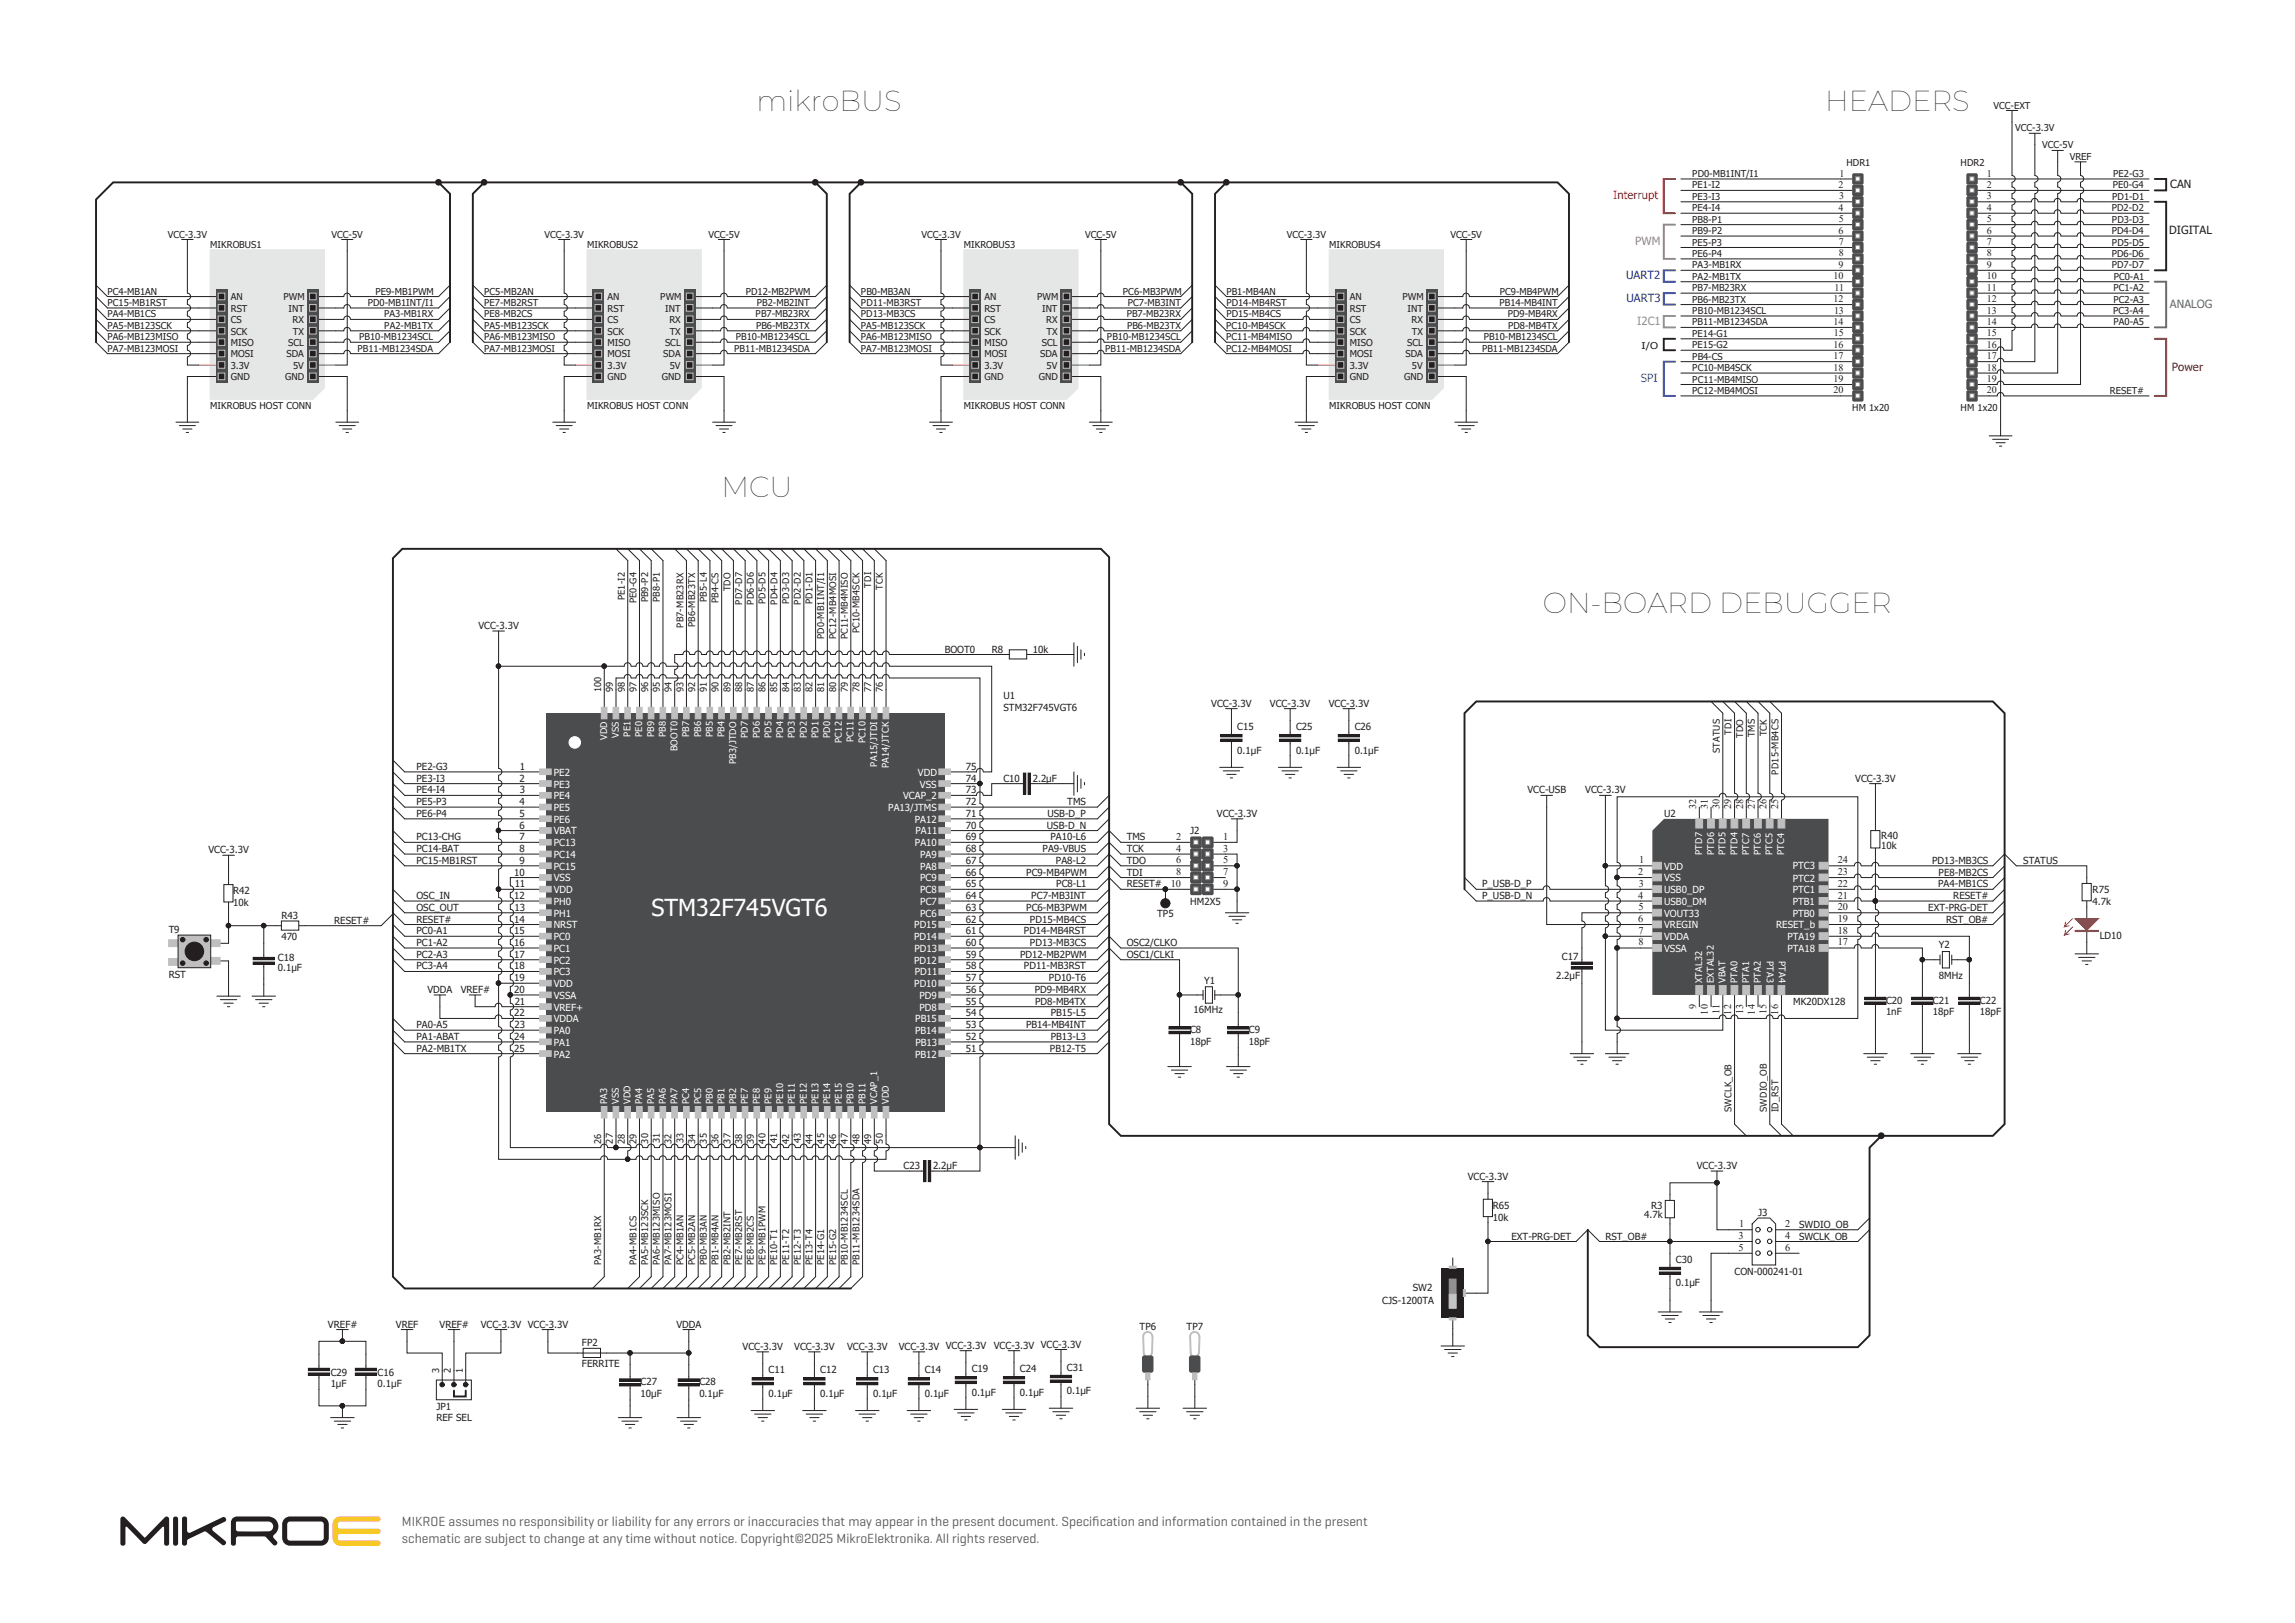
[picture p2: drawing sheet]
<svg xmlns="http://www.w3.org/2000/svg" width="420mm" height="297mm" viewBox="0 0 420 297" stroke-linecap="round" stroke-linejoin="round" font-family="sans-serif">
<defs><g id="words">
<g font-size="5.3" fill="#231f20">
<text x="138.4" y="20.3">mikroBUS</text>
<text x="334" y="20.3">HEADERS</text>
<text x="132.1" y="90.9">MCU</text>
<text x="282.3" y="112.1">ON-BOARD DEBUGGER</text>
</g>
<text font-size="4.3" fill="#fff" x="119.2" y="167.7">STM32F745VGT6</text>
<g font-size="2.5" fill="#57585a">
<text x="73.6" y="279.3">MIKROE assumes no responsibility or liability for any errors or inaccuracies that may appear in the present document. Specif</text>
<text x="199.9" y="279.3">ication and information contained in the present</text>
<text x="73.6" y="282.4">schematic are subject to change at any time without notice. Copyright©2025 MikroElektronika. All rights reserved.</text>
</g>
<g font-size="2.1" fill="#231f20">
<text x="397.2" y="34.4">CAN</text>
<text x="397" y="42.8">DIGITAL</text>
</g>
<text font-size="2.1" fill="#ee2123" x="295.2" y="36.5">Interrupt</text>
<text font-size="2.1" fill="#b8529f" x="299.3" y="44.8">PWM</text>
<g font-size="2.1" fill="#2b3b97">
<text x="297.6" y="51.1">UART2</text>
<text x="297.6" y="55.3">UART3</text>
</g>
<text font-size="2.1" fill="#928f92" x="299.6" y="59.5">I2C1</text>
<text font-size="2.1" fill="#33b44a" x="397.1" y="56.3">ANALOG</text>
<text font-size="2.1" fill="#179cca" x="300.3" y="69.9">SPI</text>
<text font-size="2.1" fill="#7f1315" x="397.5" y="67.8">Power</text>
<g font-size="1.9" fill="#231f20">
<text x="310.4" y="148.1" transform="rotate(-90 310.4 148.1)">32</text>
<text x="312.5" y="148.1" transform="rotate(-90 312.5 148.1)">31</text>
<text x="314.7" y="148.1" transform="rotate(-90 314.7 148.1)">30</text>
<text x="316.8" y="148.1" transform="rotate(-90 316.8 148.1)">29</text>
<text x="319" y="148.1" transform="rotate(-90 319 148.1)">28</text>
<text x="321.1" y="148.1" transform="rotate(-90 321.1 148.1)">27</text>
<text x="323.3" y="148.1" transform="rotate(-90 323.3 148.1)">26</text>
<text x="325.4" y="148.1" transform="rotate(-90 325.4 148.1)">25</text>
<text x="215.2" y="153.7">2</text>
<text x="215.2" y="155.8">4</text>
<text x="223.8" y="153.7">1</text>
<text x="223.8" y="155.8">3</text>
<text x="215.2" y="158">6</text>
<text x="215.3" y="160.1">8</text>
<text x="223.8" y="158">5</text>
<text x="223.8" y="160.1">7</text>
<text x="299.8" y="160.1">2</text>
<text x="300" y="158">1</text>
<text x="336.3" y="160.1">23</text>
<text x="336.3" y="158">24</text>
<text x="214.3" y="162.3">10</text>
<text x="223.8" y="162.3">9</text>
<text x="299.8" y="164.4">4</text>
<text x="299.9" y="166.6">5</text>
<text x="299.9" y="162.3">3</text>
<text x="336.3" y="166.6">20</text>
<text x="336.3" y="164.4">21</text>
<text x="336.3" y="162.3">22</text>
<text x="299.8" y="168.7">6</text>
<text x="299.9" y="170.9">7</text>
<text x="299.9" y="173">8</text>
<text x="336.3" y="173">17</text>
<text x="336.3" y="170.9">18</text>
<text x="336.3" y="168.7">19</text>
<text x="310.4" y="184.7" transform="rotate(-90 310.4 184.7)">9</text>
<text x="312.5" y="185.7" transform="rotate(-90 312.5 185.7)">10</text>
<text x="314.7" y="185.6" transform="rotate(-90 314.7 185.6)">11</text>
<text x="316.8" y="185.7" transform="rotate(-90 316.8 185.7)">12</text>
<text x="319" y="185.6" transform="rotate(-90 319 185.6)">13</text>
<text x="321.1" y="185.7" transform="rotate(-90 321.1 185.7)">14</text>
<text x="323.3" y="185.6" transform="rotate(-90 323.3 185.6)">15</text>
<text x="325.4" y="185.7" transform="rotate(-90 325.4 185.7)">16</text>
<text x="318.2" y="226.7">3</text>
<text x="318.3" y="224.6">1</text>
<text x="326.7" y="224.6">2</text>
<text x="326.7" y="226.7">4</text>
<text x="318.1" y="228.9">5</text>
<text x="326.7" y="228.9">6</text>
</g>
<g font-size="1.8" fill="#231f20">
<text x="336.4" y="34.4">2</text>
<text x="336.6" y="32.3">1</text>
<text x="363.6" y="32.3">1</text>
<text x="363.6" y="34.4">2</text>
<text x="336.4" y="38.6">4</text>
<text x="336.5" y="40.7">5</text>
<text x="336.6" y="36.5">3</text>
<text x="363.6" y="38.6">4</text>
<text x="363.6" y="40.7">5</text>
<text x="363.6" y="36.5">3</text>
<text x="336.4" y="42.7">6</text>
<text x="336.5" y="44.8">7</text>
<text x="336.5" y="46.9">8</text>
<text x="363.6" y="42.7">6</text>
<text x="363.6" y="44.8">7</text>
<text x="363.6" y="46.9">8</text>
<text x="335.5" y="51.1">10</text>
<text x="335.7" y="53.2">11</text>
<text x="336.4" y="49">9</text>
<text x="363.6" y="49">9</text>
<text x="363.6" y="51.1">10</text>
<text x="363.6" y="53.2">11</text>
<text x="335.5" y="55.3">12</text>
<text x="335.5" y="59.5">14</text>
<text x="335.6" y="57.4">13</text>
<text x="363.6" y="55.3">12</text>
<text x="363.6" y="57.4">13</text>
<text x="363.6" y="59.5">14</text>
<text x="335.5" y="63.6">16</text>
<text x="335.6" y="65.7">17</text>
<text x="335.6" y="61.6">15</text>
<text x="363.6" y="61.6">15</text>
<text x="363.6" y="63.6">16</text>
<text x="363.6" y="65.7">17</text>
<text x="335.5" y="69.9">19</text>
<text x="335.5" y="72">20</text>
<text x="335.6" y="67.8">18</text>
<text x="363.6" y="67.8">18</text>
<text x="363.6" y="69.9">19</text>
<text x="363.6" y="72">20</text>
<text x="87.5" y="115.1">VCC-3.3V</text>
<text x="172.9" y="119.4">BOOT0</text>
<text x="181.5" y="119.4">R8</text>
<text x="189" y="119.4">10k</text>
<text x="183.6" y="128">U1</text>
<text x="183.6" y="130.1">STM32F745VGT6</text>
<text x="221.7" y="129.3">VCC-3.3V</text>
<text x="232.4" y="129.3">VCC-3.3V</text>
<text x="243.2" y="129.3">VCC-3.3V</text>
<text x="226.4" y="133.6">C15</text>
<text x="226.4" y="137.9">0.1µF</text>
<text x="237.2" y="133.6">C25</text>
<text x="237.2" y="137.9">0.1µF</text>
<text x="247.9" y="133.6">C26</text>
<text x="247.9" y="137.9">0.1µF</text>
<text x="76.2" y="140.9">PE2-G3</text>
<text x="76.2" y="143">PE3-I3</text>
<text x="95" y="143">2</text>
<text x="95.2" y="140.9">1</text>
<text x="176.8" y="140.9">75</text>
<text x="176.8" y="143">74</text>
<text x="183.6" y="143">C10</text>
<text x="189" y="143">2.2µF</text>
<text x="339.5" y="143">VCC-3.3V</text>
<text x="76.2" y="145.2">PE4-I4</text>
<text x="76.2" y="147.3">PE5-P3</text>
<text x="76.2" y="149.5">PE6-P4</text>
<text x="95" y="147.3">4</text>
<text x="95.1" y="149.5">5</text>
<text x="95.1" y="145.2">3</text>
<text x="176.8" y="147.3">72</text>
<text x="176.8" y="149.5">71</text>
<text x="176.8" y="145.2">73</text>
<text x="191.7" y="149.5">USB-D_P</text>
<text x="195.3" y="147.3">TMS</text>
<text x="222.7" y="149.5">VCC-3.3V</text>
<text x="279.5" y="145.2">VCC-USB</text>
<text x="290.1" y="145.2">VCC-3.3V</text>
<text x="304.5" y="149.5">U2</text>
<text x="76.2" y="153.8">PC13-CHG</text>
<text x="76.2" y="155.9">PC14-BAT</text>
<text x="95" y="155.9">8</text>
<text x="95" y="151.6">6</text>
<text x="95.1" y="153.8">7</text>
<text x="176.8" y="155.9">68</text>
<text x="176.8" y="153.8">69</text>
<text x="176.8" y="151.6">70</text>
<text x="190.8" y="155.9">PA9-VBUS</text>
<text x="191.6" y="151.6">USB-D_N</text>
<text x="192.2" y="153.8">PA10-L6</text>
<text x="206.2" y="153.8">TMS</text>
<text x="206.2" y="155.9">TCK</text>
<text x="217.8" y="152.7">J2</text>
<text x="344.3" y="153.6">R40</text>
<text x="344.3" y="155.3">10k</text>
<text x="38.1" y="156.1">VCC-3.3V</text>
<text x="76.2" y="158.1">PC15-MB1RST</text>
<text x="94.1" y="160.2">10</text>
<text x="95" y="158.1">9</text>
<text x="176.8" y="160.2">66</text>
<text x="176.8" y="158.1">67</text>
<text x="187.8" y="160.2">PC9-MB4PWM</text>
<text x="193.2" y="158.1">PA8-L2</text>
<text x="206.2" y="160.2">TDI</text>
<text x="206.2" y="158.1">TDO</text>
<text x="353.6" y="158.1">PD13-MB3CS</text>
<text x="354.8" y="160.2">PE8-MB2CS</text>
<text x="370.3" y="158.1">STATUS</text>
<text x="42.7" y="163.7">R42</text>
<text x="42.7" y="165.8">10k</text>
<text x="76.2" y="164.5">OSC_IN</text>
<text x="76.2" y="166.7">OSC_OUT</text>
<text x="94.1" y="164.5">12</text>
<text x="94.1" y="166.7">13</text>
<text x="94.2" y="162.4">11</text>
<text x="176.8" y="166.7">63</text>
<text x="176.8" y="162.4">65</text>
<text x="176.8" y="164.5">64</text>
<text x="187.8" y="166.7">PC6-MB3PWM</text>
<text x="188.7" y="164.5">PC7-MB3INT</text>
<text x="193.3" y="162.4">PC8-L1</text>
<text x="206.2" y="162.4">RESET#</text>
<text x="211.8" y="167.7">TP5</text>
<text x="217.8" y="165.6">HM2X5</text>
<text x="271.2" y="162.4">P_USB-D_P</text>
<text x="271.2" y="164.5">P_USB-D_N</text>
<text x="352.9" y="166.7">EXT-PRG-DET</text>
<text x="354.7" y="162.4">PA4-MB1CS</text>
<text x="357.5" y="164.5">RESET#</text>
<text x="383" y="163.4">R75</text>
<text x="383" y="165.6">4.7k</text>
<text x="30.9" y="170.8">T9</text>
<text x="51.5" y="168.2">R43</text>
<text x="51.5" y="172">470</text>
<text x="61.2" y="169">RESET#</text>
<text x="76.2" y="171">PC0-A1</text>
<text x="76.2" y="173.1">PC1-A2</text>
<text x="76.2" y="168.8">RESET#</text>
<text x="94.1" y="173.1">16</text>
<text x="94.1" y="168.8">14</text>
<text x="94.1" y="171">15</text>
<text x="176.8" y="168.8">62</text>
<text x="176.8" y="171">61</text>
<text x="176.8" y="173.1">60</text>
<text x="187.4" y="171">PD14-MB4RST</text>
<text x="188.5" y="168.8">PD15-MB4CS</text>
<text x="188.5" y="173.1">PD13-MB3CS</text>
<text x="206.2" y="173.1">OSC2/CLKO</text>
<text x="354.8" y="173.5">Y2</text>
<text x="356.2" y="168.8">RST_OB#</text>
<text x="384.3" y="171.8">LD10</text>
<text x="30.9" y="178.9">RST</text>
<text x="50.9" y="175.9">C18</text>
<text x="50.9" y="177.6">0.1µF</text>
<text x="76.2" y="175.3">PC2-A3</text>
<text x="76.2" y="177.4">PC3-A4</text>
<text x="94.1" y="177.4">18</text>
<text x="94.1" y="179.6">19</text>
<text x="94.1" y="175.3">17</text>
<text x="176.8" y="179.6">57</text>
<text x="176.8" y="175.3">59</text>
<text x="176.8" y="177.4">58</text>
<text x="186.7" y="175.3">PD12-MB2PWM</text>
<text x="187.4" y="177.4">PD11-MB3RST</text>
<text x="192" y="179.6">PD10-T6</text>
<text x="206.2" y="175.3">OSC1/CLKI</text>
<text x="220.4" y="180">Y1</text>
<text x="284.8" y="179.1">2.2µF</text>
<text x="285.8" y="175.7">C17</text>
<text x="354.8" y="179.1">8MHz</text>
<text x="78.2" y="181.7">VDDA</text>
<text x="84.3" y="181.7">VREF#</text>
<text x="94.1" y="181.7">20</text>
<text x="94.2" y="183.9">21</text>
<text x="176.8" y="183.9">55</text>
<text x="176.8" y="181.7">56</text>
<text x="189.4" y="181.7">PD9-MB4RX</text>
<text x="189.4" y="183.9">PD8-MB4TX</text>
<text x="218.4" y="185.4">16MHz</text>
<text x="328.2" y="183.9">MK20DX128</text>
<text x="345.2" y="183.6">C20</text>
<text x="345.2" y="185.8">1nF</text>
<text x="353.7" y="183.6">C21</text>
<text x="353.7" y="185.8">18pF</text>
<text x="362.3" y="183.6">C22</text>
<text x="362.3" y="185.8">18pF</text>
<text x="76.2" y="188.2">PA0-A5</text>
<text x="76.2" y="190.3">PA1-ABAT</text>
<text x="94.1" y="190.3">24</text>
<text x="94.1" y="186">22</text>
<text x="94.1" y="188.2">23</text>
<text x="176.8" y="190.3">52</text>
<text x="176.8" y="188.2">53</text>
<text x="176.8" y="186">54</text>
<text x="187.8" y="188.2">PB14-MB4INT</text>
<text x="192.3" y="190.3">PB13-L3</text>
<text x="192.3" y="186">PB15-L5</text>
<text x="217.8" y="189">C8</text>
<text x="217.8" y="191.2">18pF</text>
<text x="228.5" y="189">C9</text>
<text x="228.5" y="191.2">18pF</text>
<text x="76.2" y="192.5">PA2-MB1TX</text>
<text x="94.1" y="192.5">25</text>
<text x="176.8" y="192.5">51</text>
<text x="192.1" y="192.5">PB12-T5</text>
<text x="165.4" y="213.9">C23</text>
<text x="170.7" y="213.9">2.2µF</text>
<text x="268.6" y="215.9">VCC-3.3V</text>
<text x="310.5" y="213.9">VCC-3.3V</text>
<text x="273.2" y="221.2">R65</text>
<text x="302.2" y="221.2">R3</text>
<text x="273.2" y="223.4">10k</text>
<text x="276.6" y="226.8">EXT-PRG-DET</text>
<text x="293.8" y="226.8">RST_OB#</text>
<text x="300.9" y="223">4.7k</text>
<text x="321.7" y="222.5">J3</text>
<text x="329.3" y="224.7">SWDIO_OB</text>
<text x="329.3" y="226.8">SWCLK_OB</text>
<text x="306.7" y="231.1">C30</text>
<text x="317.4" y="233.3">CON-000241-01</text>
<text x="253" y="238.6">CJS-1200TA</text>
<text x="258.6" y="236.3">SW2</text>
<text x="306.7" y="235.4">0.1µF</text>
<text x="60" y="242.9">VREF#</text>
<text x="72.4" y="242.9">VREF</text>
<text x="80.4" y="242.9">VREF#</text>
<text x="88" y="242.9">VCC-3.3V VCC-3.3V</text>
<text x="123.8" y="242.9">VDDA</text>
<text x="208.6" y="243.4">TP6</text>
<text x="217.2" y="243.4">TP7</text>
<text x="60.5" y="251.7">C29</text>
<text x="69.1" y="251.7">C16</text>
<text x="106.5" y="246.4">FP2</text>
<text x="106.5" y="250.2">FERRITE</text>
<text x="135.9" y="247">VCC-3.3V</text>
<text x="140.7" y="251.3">C11</text>
<text x="145.3" y="247">VCC-3.3V</text>
<text x="150.1" y="251.3">C12</text>
<text x="155" y="247">VCC-3.3V</text>
<text x="159.8" y="251.3">C13</text>
<text x="164.5" y="247">VCC-3.3V VCC-3.3V</text>
<text x="169.2" y="251.3">C14</text>
<text x="177.8" y="251.1">C19</text>
<text x="181.9" y="246.8">VCC-3.3V VCC-3.3V</text>
<text x="186.6" y="251.1">C24</text>
<text x="195.2" y="250.9">C31</text>
<text x="60.5" y="253.9">1µF</text>
<text x="69.1" y="253.9">0.1µF</text>
<text x="79.9" y="258">JP1</text>
<text x="117.2" y="253.5">C27</text>
<text x="117.2" y="255.6">10µF</text>
<text x="128" y="253.5">C28</text>
<text x="128" y="255.6">0.1µF</text>
<text x="140.7" y="255.6">0.1µF</text>
<text x="150.1" y="255.6">0.1µF</text>
<text x="159.8" y="255.6">0.1µF</text>
<text x="169.2" y="255.6">0.1µF</text>
<text x="177.8" y="255.4">0.1µF</text>
<text x="186.6" y="255.4">0.1µF</text>
<text x="195.2" y="255.2">0.1µF</text>
<text x="79.9" y="260.1">REF SEL</text>
</g>
<g font-size="1.8" fill="#fff">
<text x="101.3" y="142">PE2</text>
<text x="168" y="142">VDD</text>
<text x="101.3" y="144.1">PE3</text>
<text x="101.3" y="146.3">PE4</text>
<text x="101.3" y="148.4">PE5</text>
<text x="162.6" y="148.4">PA13/JTMS</text>
<text x="165.3" y="146.3">VCAP_2</text>
<text x="168.4" y="144.1">VSS</text>
<text x="101.3" y="150.6">PE6</text>
<text x="101.3" y="152.7">VBAT</text>
<text x="101.3" y="154.9">PC13</text>
<text x="167.4" y="150.6">PA12</text>
<text x="167.4" y="154.9">PA10</text>
<text x="167.5" y="152.7">PA11</text>
<text x="101.3" y="157">PC14</text>
<text x="101.3" y="159.2">PC15</text>
<text x="101.3" y="161.3">VSS</text>
<text x="168.4" y="161.3">PC9</text>
<text x="168.4" y="159.2">PA8</text>
<text x="168.4" y="157">PA9</text>
<text x="304.5" y="159.2">VDD</text>
<text x="304.5" y="161.3">VSS</text>
<text x="328.1" y="161.4">PTC2</text>
<text x="328.1" y="159.1">PTC3</text>
<text x="101.3" y="163.4">VDD</text>
<text x="101.3" y="165.6">PH0</text>
<text x="101.3" y="167.7">PH1</text>
<text x="168.4" y="167.7">PC6</text>
<text x="168.4" y="163.4">PC8</text>
<text x="168.4" y="165.6">PC7</text>
<text x="304.5" y="163.4">USB0_DP</text>
<text x="304.5" y="165.6">USB0_DM</text>
<text x="304.5" y="167.7">VOUT33</text>
<text x="328.1" y="163.5">PTC1</text>
<text x="328.1" y="165.6">PTB1</text>
<text x="328.1" y="167.7">PTB0</text>
<text x="101.3" y="169.9">NRST</text>
<text x="101.3" y="172">PC0</text>
<text x="167.3" y="172">PD14</text>
<text x="167.3" y="169.9">PD15</text>
<text x="304.5" y="169.9">VREGIN</text>
<text x="304.5" y="172">VDDA</text>
<text x="325" y="169.9">RESET_b</text>
<text x="327.1" y="172">PTA19</text>
<text x="101.3" y="174.2">PC1</text>
<text x="101.3" y="176.3">PC2</text>
<text x="101.3" y="178.5">PC3</text>
<text x="167.3" y="176.3">PD12</text>
<text x="167.4" y="174.2">PD13</text>
<text x="167.4" y="178.5">PD11</text>
<text x="304.5" y="174.2">VSSA</text>
<text x="327.1" y="174.2">PTA18</text>
<text x="101.3" y="180.6">VDD</text>
<text x="101.3" y="182.8">VSSA</text>
<text x="101.3" y="184.9">VREF+</text>
<text x="167.3" y="180.6">PD10</text>
<text x="168.3" y="184.9">PD8</text>
<text x="168.3" y="182.8">PD9</text>
<text x="101.3" y="187.1">VDDA</text>
<text x="101.3" y="189.2">PA0</text>
<text x="101.3" y="191.4">PA1</text>
<text x="167.5" y="189.2">PB14</text>
<text x="167.5" y="187.1">PB15</text>
<text x="167.5" y="191.4">PB13</text>
<text x="101.3" y="193.5">PA2</text>
<text x="167.5" y="193.5">PB12</text>
</g>
<g font-size="1.7" fill="#231f20">
<text x="364.8" y="19.9">VCC-EXT</text>
<text x="368.8" y="24">VCC-3.3V</text>
<text x="373.7" y="27.2">VCC-5V</text>
<text x="378.8" y="29.3">VREF</text>
<text x="309.7" y="34.5">PE1-I2</text>
<text x="309.7" y="32.4">PD0-MB1INT/I1</text>
<text x="337.9" y="30.3">HDR1</text>
<text x="358.8" y="30.3">HDR2</text>
<text x="386.7" y="34.5">PE0-G4</text>
<text x="386.7" y="32.4">PE2-G3</text>
<text x="309.7" y="40.8">PB8-P1</text>
<text x="309.7" y="36.6">PE3-I3</text>
<text x="309.7" y="38.7">PE4-I4</text>
<text x="386.5" y="38.7">PD2-D2</text>
<text x="386.5" y="40.8">PD3-D3</text>
<text x="386.5" y="36.6">PD1-D1</text>
<text x="30.7" y="43.5">VCC-3.3V</text>
<text x="38.5" y="45.3">MIKROBUS1</text>
<text x="60.7" y="43.5">VCC-5V</text>
<text x="99.7" y="43.5">VCC-3.3V</text>
<text x="107.4" y="45.3">MIKROBUS2</text>
<text x="129.6" y="43.5">VCC-5V</text>
<text x="168.6" y="43.5">VCC-3.3V</text>
<text x="176.4" y="45.3">MIKROBUS3</text>
<text x="198.6" y="43.5">VCC-5V</text>
<text x="235.5" y="43.5">VCC-3.3V</text>
<text x="243.3" y="45.3">MIKROBUS4</text>
<text x="265.5" y="43.5">VCC-5V</text>
<text x="309.7" y="42.8">PB9-P2</text>
<text x="309.7" y="44.9">PE5-P3</text>
<text x="309.7" y="47">PE6-P4</text>
<text x="386.5" y="42.8">PD4-D4</text>
<text x="386.5" y="47">PD6-D6</text>
<text x="386.5" y="44.9">PD5-D5</text>
<text x="19.7" y="53.9">PC4-MB1AN</text>
<text x="68.7" y="53.9">PE9-MB1PWM</text>
<text x="88.6" y="53.9">PC5-MB2AN</text>
<text x="136.5" y="53.9">PD12-MB2PWM</text>
<text x="157.6" y="53.9">PB0-MB3AN</text>
<text x="205.5" y="53.9">PC6-MB3PWM</text>
<text x="224.4" y="53.9">PB1-MB4AN</text>
<text x="274.5" y="53.9">PC9-MB4PWM</text>
<text x="309.7" y="53.3">PB7-MB23RX</text>
<text x="309.7" y="49.1">PA3-MB1RX</text>
<text x="309.7" y="51.2">PA2-MB1TX</text>
<text x="386.5" y="49.1">PD7-D7</text>
<text x="386.8" y="53.3">PC1-A2</text>
<text x="386.8" y="51.2">PC0-A1</text>
<text x="19.7" y="58.1">PA4-MB1CS</text>
<text x="19.7" y="56">PC15-MB1RST</text>
<text x="42.2" y="55">AN</text>
<text x="42.2" y="57.1">RST</text>
<text x="42.2" y="59.1">CS</text>
<text x="51.9" y="55">PWM</text>
<text x="52.8" y="57.1">INT</text>
<text x="53.5" y="59.1">RX</text>
<text x="67.3" y="56">PD0-MB1INT/I1</text>
<text x="70.3" y="58.1">PA3-MB1RX</text>
<text x="88.6" y="58.1">PE8-MB2CS</text>
<text x="88.6" y="56">PE7-MB2RST</text>
<text x="111.2" y="55">AN</text>
<text x="111.2" y="57.1">RST</text>
<text x="111.2" y="59.1">CS</text>
<text x="120.8" y="55">PWM</text>
<text x="121.7" y="57.1">INT</text>
<text x="122.5" y="59.1">RX</text>
<text x="138.3" y="58.1">PB7-MB23RX</text>
<text x="138.5" y="56">PB2-MB2INT</text>
<text x="157.6" y="58.1">PD13-MB3CS</text>
<text x="157.6" y="56">PD11-MB3RST</text>
<text x="180.1" y="55">AN</text>
<text x="180.1" y="57.1">RST</text>
<text x="180.1" y="59.1">CS</text>
<text x="189.8" y="55">PWM</text>
<text x="190.7" y="57.1">INT</text>
<text x="191.5" y="59.1">RX</text>
<text x="206.2" y="58.1">PB7-MB23RX</text>
<text x="206.4" y="56">PC7-MB3INT</text>
<text x="224.4" y="56">PD14-MB4RST</text>
<text x="224.4" y="58.1">PD15-MB4CS</text>
<text x="247" y="55">AN</text>
<text x="247" y="57.1">RST</text>
<text x="247" y="59.1">CS</text>
<text x="256.7" y="55">PWM</text>
<text x="257.6" y="57.1">INT</text>
<text x="258.3" y="59.1">RX</text>
<text x="274.4" y="56">PB14-MB4INT</text>
<text x="275.9" y="58.1">PD9-MB4RX</text>
<text x="309.7" y="55.4">PB6-MB23TX</text>
<text x="309.7" y="59.6">PB11-MB1234SDA</text>
<text x="309.7" y="57.5">PB10-MB1234SCL</text>
<text x="386.7" y="57.5">PC3-A4</text>
<text x="386.8" y="55.4">PC2-A3</text>
<text x="386.8" y="59.6">PA0-A5</text>
<text x="19.7" y="64.4">PA7-MB123MOSI</text>
<text x="19.7" y="62.3">PA6-MB123MISO</text>
<text x="19.7" y="60.2">PA5-MB123SCK</text>
<text x="42.2" y="61.2">SCK</text>
<text x="42.2" y="63.3">MISO</text>
<text x="42.2" y="65.4">MOSI</text>
<text x="52.4" y="65.4">SDA</text>
<text x="52.7" y="63.3">SCL</text>
<text x="53.6" y="61.2">TX</text>
<text x="65.4" y="64.4">PB11-MB1234SDA</text>
<text x="65.7" y="62.3">PB10-MB1234SCL</text>
<text x="70.3" y="60.2">PA2-MB1TX</text>
<text x="88.6" y="64.4">PA7-MB123MOSI</text>
<text x="88.6" y="60.2">PA5-MB123SCK</text>
<text x="88.6" y="62.3">PA6-MB123MISO</text>
<text x="111.2" y="61.2">SCK</text>
<text x="111.2" y="63.3">MISO</text>
<text x="111.2" y="65.4">MOSI</text>
<text x="121.4" y="65.4">SDA</text>
<text x="121.7" y="63.3">SCL</text>
<text x="122.6" y="61.2">TX</text>
<text x="134.4" y="64.4">PB11-MB1234SDA</text>
<text x="134.7" y="62.3">PB10-MB1234SCL</text>
<text x="138.4" y="60.2">PB6-MB23TX</text>
<text x="157.5" y="64.4">PA7-MB123MOSI</text>
<text x="157.6" y="62.3">PA6-MB123MISO</text>
<text x="157.6" y="60.2">PA5-MB123SCK</text>
<text x="180.1" y="61.2">SCK</text>
<text x="180.1" y="63.3">MISO</text>
<text x="180.1" y="65.4">MOSI</text>
<text x="190.3" y="65.4">SDA</text>
<text x="190.7" y="63.3">SCL</text>
<text x="191.5" y="61.2">TX</text>
<text x="202.3" y="64.4">PB11-MB1234SDA</text>
<text x="202.6" y="62.3">PB10-MB1234SCL</text>
<text x="206.3" y="60.2">PB6-MB23TX</text>
<text x="224.4" y="64.4">PC12-MB4MOSI</text>
<text x="224.4" y="62.3">PC11-MB4MISO</text>
<text x="224.4" y="60.2">PC10-MB4SCK</text>
<text x="247" y="65.4">MOSI</text>
<text x="247" y="61.2">SCK</text>
<text x="247" y="63.3">MISO</text>
<text x="257.2" y="65.4">SDA</text>
<text x="257.5" y="63.3">SCL</text>
<text x="258.4" y="61.2">TX</text>
<text x="271.2" y="64.4">PB11-MB1234SDA</text>
<text x="271.5" y="62.3">PB10-MB1234SCL</text>
<text x="276" y="60.2">PD8-MB4TX</text>
<text x="300.4" y="63.8">I/O</text>
<text x="309.7" y="61.6">PE14-G1</text>
<text x="309.7" y="63.7">PE15-G2</text>
<text x="309.7" y="65.8">PB4-CS</text>
<text x="42.2" y="67.5">3.3V</text>
<text x="42.2" y="69.6">GND</text>
<text x="52.2" y="69.6">GND</text>
<text x="53.6" y="67.5">5V</text>
<text x="111.2" y="67.5">3.3V</text>
<text x="111.2" y="69.6">GND</text>
<text x="121.1" y="69.6">GND</text>
<text x="122.6" y="67.5">5V</text>
<text x="180.1" y="67.5">3.3V</text>
<text x="180.1" y="69.6">GND</text>
<text x="190.1" y="69.6">GND</text>
<text x="191.5" y="67.5">5V</text>
<text x="247" y="67.5">3.3V</text>
<text x="247" y="69.6">GND</text>
<text x="257" y="69.6">GND</text>
<text x="258.4" y="67.5">5V</text>
<text x="309.7" y="67.9">PC10-MB4SCK</text>
<text x="309.7" y="70">PC11-MB4MISO</text>
<text x="38.5" y="74.8">MIKROBUS HOST CONN</text>
<text x="107.4" y="74.8">MIKROBUS HOST CONN</text>
<text x="176.4" y="74.8">MIKROBUS HOST CONN</text>
<text x="243.3" y="74.8">MIKROBUS HOST CONN</text>
<text x="309.7" y="72.1">PC12-MB4MOSI</text>
<text x="339" y="75.2">HM 1x20</text>
<text x="358.8" y="75.2">HM 1x20</text>
<text x="386.1" y="72.1">RESET#</text>
<text x="159.4" y="107.6" transform="rotate(-90 159.4 107.6)">TDI</text>
<text x="161.6" y="107.9" transform="rotate(-90 161.6 107.9)">TCK</text>
<text x="114.3" y="109.9" transform="rotate(-90 114.3 109.9)">PE1-I2</text>
<text x="116.5" y="110.4" transform="rotate(-90 116.5 110.4)">PE0-G4</text>
<text x="118.6" y="110.3" transform="rotate(-90 118.6 110.3)">PB9-P2</text>
<text x="120.8" y="110.2" transform="rotate(-90 120.8 110.2)">PB8-P1</text>
<text x="129.4" y="110.2" transform="rotate(-90 129.4 110.2)">PB5-L4</text>
<text x="131.5" y="110.4" transform="rotate(-90 131.5 110.4)">PB4-CS</text>
<text x="133.7" y="108.2" transform="rotate(-90 133.7 108.2)">TDO</text>
<text x="135.8" y="110.6" transform="rotate(-90 135.8 110.6)">PD7-D7</text>
<text x="138" y="110.6" transform="rotate(-90 138 110.6)">PD6-D6</text>
<text x="140.1" y="110.6" transform="rotate(-90 140.1 110.6)">PD5-D5</text>
<text x="142.3" y="110.7" transform="rotate(-90 142.3 110.7)">PD4-D4</text>
<text x="144.4" y="110.6" transform="rotate(-90 144.4 110.6)">PD3-D3</text>
<text x="146.6" y="110.6" transform="rotate(-90 146.6 110.6)">PD2-D2</text>
<text x="148.7" y="110.6" transform="rotate(-90 148.7 110.6)">PD1-D1</text>
<text x="125.1" y="114.9" transform="rotate(-90 125.1 114.9)">PB7-MB23RX</text>
<text x="127.2" y="114.8" transform="rotate(-90 127.2 114.8)">PB6-MB23TX</text>
<text x="150.9" y="117" transform="rotate(-90 150.9 117)">PD0-MB1INT/I1</text>
<text x="153" y="117" transform="rotate(-90 153 117)">PC12-MB4MOSI</text>
<text x="155.1" y="117" transform="rotate(-90 155.1 117)">PC11-MB4MISO</text>
<text x="157.3" y="115.9" transform="rotate(-90 157.3 115.9)">PC10-MB4SCK</text>
<text x="110" y="126.6" transform="rotate(-90 110 126.6)">100</text>
<text x="112.2" y="126.6" transform="rotate(-90 112.2 126.6)">99</text>
<text x="114.3" y="126.6" transform="rotate(-90 114.3 126.6)">98</text>
<text x="116.5" y="126.6" transform="rotate(-90 116.5 126.6)">97</text>
<text x="118.6" y="126.6" transform="rotate(-90 118.6 126.6)">96</text>
<text x="120.8" y="126.6" transform="rotate(-90 120.8 126.6)">95</text>
<text x="122.9" y="126.6" transform="rotate(-90 122.9 126.6)">94</text>
<text x="125.1" y="126.6" transform="rotate(-90 125.1 126.6)">93</text>
<text x="127.2" y="126.6" transform="rotate(-90 127.2 126.6)">92</text>
<text x="129.4" y="126.6" transform="rotate(-90 129.4 126.6)">91</text>
<text x="131.5" y="126.6" transform="rotate(-90 131.5 126.6)">90</text>
<text x="133.7" y="126.6" transform="rotate(-90 133.7 126.6)">89</text>
<text x="135.8" y="126.6" transform="rotate(-90 135.8 126.6)">88</text>
<text x="138" y="126.6" transform="rotate(-90 138 126.6)">87</text>
<text x="140.1" y="126.6" transform="rotate(-90 140.1 126.6)">86</text>
<text x="142.3" y="126.6" transform="rotate(-90 142.3 126.6)">85</text>
<text x="144.4" y="126.6" transform="rotate(-90 144.4 126.6)">84</text>
<text x="146.6" y="126.6" transform="rotate(-90 146.6 126.6)">83</text>
<text x="148.7" y="126.6" transform="rotate(-90 148.7 126.6)">82</text>
<text x="150.8" y="126.6" transform="rotate(-90 150.8 126.6)">81</text>
<text x="153" y="126.6" transform="rotate(-90 153 126.6)">80</text>
<text x="155.1" y="126.6" transform="rotate(-90 155.1 126.6)">79</text>
<text x="157.3" y="126.6" transform="rotate(-90 157.3 126.6)">78</text>
<text x="159.4" y="126.6" transform="rotate(-90 159.4 126.6)">77</text>
<text x="161.6" y="126.6" transform="rotate(-90 161.6 126.6)">76</text>
<text x="314.7" y="137.8" transform="rotate(-90 314.7 137.8)">STATUS</text>
<text x="316.9" y="134.4" transform="rotate(-90 316.9 134.4)">TDI</text>
<text x="319" y="135" transform="rotate(-90 319 135)">TDO</text>
<text x="321.2" y="134.9" transform="rotate(-90 321.2 134.9)">TMS</text>
<text x="323.3" y="134.8" transform="rotate(-90 323.3 134.8)">TCK</text>
<text x="325.5" y="141.8" transform="rotate(-90 325.5 141.8)">PD15-MB4CS</text>
<text x="316.9" y="203.6" transform="rotate(-90 316.9 203.6)">SWCLK_OB</text>
<text x="323.3" y="203.6" transform="rotate(-90 323.3 203.6)">SWDIO_OB</text>
<text x="325.5" y="203.6" transform="rotate(-90 325.5 203.6)">ID_RST</text>
<text x="110" y="209.3" transform="rotate(-90 110 209.3)">26</text>
<text x="112.2" y="209.3" transform="rotate(-90 112.2 209.3)">27</text>
<text x="114.3" y="209.3" transform="rotate(-90 114.3 209.3)">28</text>
<text x="116.5" y="209.3" transform="rotate(-90 116.5 209.3)">29</text>
<text x="118.6" y="209.3" transform="rotate(-90 118.6 209.3)">30</text>
<text x="120.8" y="209.2" transform="rotate(-90 120.8 209.2)">31</text>
<text x="122.9" y="209.3" transform="rotate(-90 122.9 209.3)">32</text>
<text x="125.1" y="209.2" transform="rotate(-90 125.1 209.2)">33</text>
<text x="127.2" y="209.3" transform="rotate(-90 127.2 209.3)">34</text>
<text x="129.4" y="209.3" transform="rotate(-90 129.4 209.3)">35</text>
<text x="131.5" y="209.3" transform="rotate(-90 131.5 209.3)">36</text>
<text x="133.7" y="209.3" transform="rotate(-90 133.7 209.3)">37</text>
<text x="135.8" y="209.3" transform="rotate(-90 135.8 209.3)">38</text>
<text x="138" y="209.3" transform="rotate(-90 138 209.3)">39</text>
<text x="140.1" y="209.3" transform="rotate(-90 140.1 209.3)">40</text>
<text x="142.3" y="209.2" transform="rotate(-90 142.3 209.2)">41</text>
<text x="144.4" y="209.3" transform="rotate(-90 144.4 209.3)">42</text>
<text x="146.6" y="209.2" transform="rotate(-90 146.6 209.2)">43</text>
<text x="148.7" y="209.3" transform="rotate(-90 148.7 209.3)">44</text>
<text x="150.8" y="209.3" transform="rotate(-90 150.8 209.3)">45</text>
<text x="153" y="209.3" transform="rotate(-90 153 209.3)">46</text>
<text x="155.1" y="209.3" transform="rotate(-90 155.1 209.3)">47</text>
<text x="157.3" y="209.3" transform="rotate(-90 157.3 209.3)">48</text>
<text x="159.4" y="209.3" transform="rotate(-90 159.4 209.3)">49</text>
<text x="161.6" y="209.3" transform="rotate(-90 161.6 209.3)">50</text>
<text x="110" y="231.5" transform="rotate(-90 110 231.5)">PA3-MB1RX</text>
<text x="116.5" y="231.5" transform="rotate(-90 116.5 231.5)">PA4-MB1CS</text>
<text x="118.6" y="231.5" transform="rotate(-90 118.6 231.5)">PA5-MB123SCK</text>
<text x="120.8" y="231.5" transform="rotate(-90 120.8 231.5)">PA6-MB123MISO</text>
<text x="122.9" y="231.5" transform="rotate(-90 122.9 231.5)">PA7-MB123MOSI</text>
<text x="125.1" y="231.5" transform="rotate(-90 125.1 231.5)">PC4-MB1AN</text>
<text x="127.2" y="231.5" transform="rotate(-90 127.2 231.5)">PC5-MB2AN</text>
<text x="129.4" y="231.5" transform="rotate(-90 129.4 231.5)">PB0-MB3AN</text>
<text x="131.5" y="231.5" transform="rotate(-90 131.5 231.5)">PB1-MB4AN</text>
<text x="133.7" y="231.5" transform="rotate(-90 133.7 231.5)">PB2-MB2INT</text>
<text x="135.8" y="231.5" transform="rotate(-90 135.8 231.5)">PE7-MB2RST</text>
<text x="138" y="231.5" transform="rotate(-90 138 231.5)">PE8-MB2CS</text>
<text x="140.1" y="231.5" transform="rotate(-90 140.1 231.5)">PE9-MB1PWM</text>
<text x="142.3" y="231.5" transform="rotate(-90 142.3 231.5)">PE10-T1</text>
<text x="144.4" y="231.5" transform="rotate(-90 144.4 231.5)">PE11-T2</text>
<text x="146.6" y="231.5" transform="rotate(-90 146.6 231.5)">PE12-T3</text>
<text x="148.7" y="231.5" transform="rotate(-90 148.7 231.5)">PE13-T4</text>
<text x="150.8" y="231.5" transform="rotate(-90 150.8 231.5)">PE14-G1</text>
<text x="153" y="231.5" transform="rotate(-90 153 231.5)">PE15-G2</text>
<text x="155.1" y="231.5" transform="rotate(-90 155.1 231.5)">PB10-MB1234SCL</text>
<text x="157.3" y="231.5" transform="rotate(-90 157.3 231.5)">PB11-MB1234SDA</text>
<text x="80.4" y="251.3" transform="rotate(-90 80.4 251.3)">3</text>
<text x="82.5" y="251.3" transform="rotate(-90 82.5 251.3)">2</text>
<text x="84.7" y="251.3" transform="rotate(-90 84.7 251.3)">1</text>
</g>
<g font-size="1.7" fill="#fff">
<text x="111.1" y="135.4" transform="rotate(-90 111.1 135.4)">VDD</text>
<text x="113.2" y="135" transform="rotate(-90 113.2 135)">VSS</text>
<text x="115.4" y="134.8" transform="rotate(-90 115.4 134.8)">PE1</text>
<text x="117.5" y="134.9" transform="rotate(-90 117.5 134.9)">PE0</text>
<text x="119.7" y="134.9" transform="rotate(-90 119.7 134.9)">PB9</text>
<text x="121.8" y="134.9" transform="rotate(-90 121.8 134.9)">PB8</text>
<text x="124" y="137.5" transform="rotate(-90 124 137.5)">BOOT0</text>
<text x="126.1" y="134.9" transform="rotate(-90 126.1 134.9)">PB7</text>
<text x="128.3" y="134.9" transform="rotate(-90 128.3 134.9)">PB6</text>
<text x="130.4" y="134.9" transform="rotate(-90 130.4 134.9)">PB5</text>
<text x="132.6" y="134.9" transform="rotate(-90 132.6 134.9)">PB4</text>
<text x="136.9" y="135.1" transform="rotate(-90 136.9 135.1)">PD7</text>
<text x="139" y="135.1" transform="rotate(-90 139 135.1)">PD6</text>
<text x="141.2" y="135.1" transform="rotate(-90 141.2 135.1)">PD5</text>
<text x="143.3" y="135.1" transform="rotate(-90 143.3 135.1)">PD4</text>
<text x="145.5" y="135.1" transform="rotate(-90 145.5 135.1)">PD3</text>
<text x="147.6" y="135.1" transform="rotate(-90 147.6 135.1)">PD2</text>
<text x="149.8" y="135" transform="rotate(-90 149.8 135)">PD1</text>
<text x="151.9" y="135.1" transform="rotate(-90 151.9 135.1)">PD0</text>
<text x="154.1" y="135.9" transform="rotate(-90 154.1 135.9)">PC12</text>
<text x="156.2" y="135.8" transform="rotate(-90 156.2 135.8)">PC11</text>
<text x="158.4" y="135.9" transform="rotate(-90 158.4 135.9)">PC10</text>
<text x="134.7" y="139.9" transform="rotate(-90 134.7 139.9)">PB3/JTDO</text>
<text x="160.5" y="140.3" transform="rotate(-90 160.5 140.3)">PA15/JTDI</text>
<text x="162.7" y="140.6" transform="rotate(-90 162.7 140.6)">PA14/JTCK</text>
<text x="311.5" y="156.5" transform="rotate(-90 311.5 156.5)">PTD7</text>
<text x="313.7" y="156.5" transform="rotate(-90 313.7 156.5)">PTD6</text>
<text x="315.8" y="156.5" transform="rotate(-90 315.8 156.5)">PTD5</text>
<text x="318" y="156.5" transform="rotate(-90 318 156.5)">PTD4</text>
<text x="320.1" y="156.5" transform="rotate(-90 320.1 156.5)">PTC7</text>
<text x="322.3" y="156.5" transform="rotate(-90 322.3 156.5)">PTC6</text>
<text x="324.4" y="156.5" transform="rotate(-90 324.4 156.5)">PTC5</text>
<text x="326.5" y="156.5" transform="rotate(-90 326.5 156.5)">PTC4</text>
<text x="311.5" y="179.9" transform="rotate(-90 311.5 179.9)">XTAL32</text>
<text x="313.7" y="179.9" transform="rotate(-90 313.7 179.9)">EXTAL32</text>
<text x="315.8" y="179.9" transform="rotate(-90 315.8 179.9)">VBAT</text>
<text x="317.9" y="179.9" transform="rotate(-90 317.9 179.9)">PTA0</text>
<text x="320.1" y="179.9" transform="rotate(-90 320.1 179.9)">PTA1</text>
<text x="322.2" y="179.9" transform="rotate(-90 322.2 179.9)">PTA2</text>
<text x="323.4" y="175.8" transform="rotate(90 323.4 175.8)">PTA3</text>
<text x="325.5" y="175.8" transform="rotate(90 325.5 175.8)">PTA4</text>
<text x="111.1" y="202.1" transform="rotate(-90 111.1 202.1)">PA3</text>
<text x="113.2" y="202.1" transform="rotate(-90 113.2 202.1)">VSS</text>
<text x="115.4" y="202.1" transform="rotate(-90 115.4 202.1)">VDD</text>
<text x="117.5" y="202.1" transform="rotate(-90 117.5 202.1)">PA4</text>
<text x="119.7" y="202.1" transform="rotate(-90 119.7 202.1)">PA5</text>
<text x="121.8" y="202.1" transform="rotate(-90 121.8 202.1)">PA6</text>
<text x="124" y="202.1" transform="rotate(-90 124 202.1)">PA7</text>
<text x="126.1" y="202.1" transform="rotate(-90 126.1 202.1)">PC4</text>
<text x="128.3" y="202.1" transform="rotate(-90 128.3 202.1)">PC5</text>
<text x="130.4" y="202.1" transform="rotate(-90 130.4 202.1)">PB0</text>
<text x="132.6" y="202.1" transform="rotate(-90 132.6 202.1)">PB1</text>
<text x="134.7" y="202.1" transform="rotate(-90 134.7 202.1)">PB2</text>
<text x="136.9" y="202.1" transform="rotate(-90 136.9 202.1)">PE7</text>
<text x="139" y="202.1" transform="rotate(-90 139 202.1)">PE8</text>
<text x="141.2" y="202.1" transform="rotate(-90 141.2 202.1)">PE9</text>
<text x="143.3" y="202.1" transform="rotate(-90 143.3 202.1)">PE10</text>
<text x="145.5" y="202.1" transform="rotate(-90 145.5 202.1)">PE11</text>
<text x="147.6" y="202.1" transform="rotate(-90 147.6 202.1)">PE12</text>
<text x="149.8" y="202.1" transform="rotate(-90 149.8 202.1)">PE13</text>
<text x="151.9" y="202.1" transform="rotate(-90 151.9 202.1)">PE14</text>
<text x="154.1" y="202.1" transform="rotate(-90 154.1 202.1)">PE15</text>
<text x="156.2" y="202.1" transform="rotate(-90 156.2 202.1)">PB10</text>
<text x="158.4" y="202.1" transform="rotate(-90 158.4 202.1)">PB11</text>
<text x="160.5" y="202.1" transform="rotate(-90 160.5 202.1)">VCAP_1</text>
<text x="162.7" y="202.1" transform="rotate(-90 162.7 202.1)">VDD</text>
</g>
</g></defs>
<!-- layer: rasklop -->
<path d="M61.3 277.9l.5-.3 .5-.1h6.9a.46 .46 0 0 1 .4 .5 .46 .46 0 0 1-.4 .4h-6.9a.7 .7 0 0 0-.5 .7 .7 .7 0 0 0 .4 .7h7a.46 .46 0 0 1 .4 .4 .46 .46 0 0 1-.4 .5h-7a.65 .65 0 0 0-.4 .6 .65 .65 0 0 0 .5 .6h6.9a.46 .46 0 0 1 .4 .5 .46 .46 0 0 1-.4 .5h-6.9a1.44 1.44 0 0 1-1.4-1.5v-2.7z" fill-rule="evenodd" fill="#feca0a"/>
<path d="M43.3 278.5l5.8-.1a.9 .9 0 0 1 .9 .9 .9 .9 0 0 1-.8 .9h-5.8l-.2-.4zM42.7 277.8l-.4 .6v4a.46 .46 0 0 0 .4 .5 .46 .46 0 0 0 .5-.5v-1l.2-.2h5l.3 .1 1.3 1.4a.46 .46 0 0 0 .6 0 .46 .46 0 0 0 0-.6l-.5-.6a.53 .53 0 0 1 .3-.8 1.84 1.84 0 0 0 .4-2.2 1.84 1.84 0 0 0-1.9-1h-5.5zM33.4 277.6l-.1 .3v4.5a.46 .46 0 0 0 .5 .5 .46 .46 0 0 0 .4-.5l.1-.5 .2-.2 3-1.5 .3 .1 2.8 2.4a.46 .46 0 0 0 .6-.1 .46 .46 0 0 0 0-.6l-2.2-1.9a.41 .41 0 0 1 .1-.6l2.1-1a.46 .46 0 0 0 .1-.6 .46 .46 0 0 0-.5-.3l-6 2.9a.41 .41 0 0 1-.6-.4v-2.3l-.4-.3zM31.8 277.6l-.1 .3v4.5a.46 .46 0 0 0 .4 .5 .46 .46 0 0 0 .5-.5v-4.5l-.3-.4zM52.1 277.9l.4-.3 .6-.1h5.6a1.45 1.45 0 0 1 1.5 1.5v2.4a1.44 1.44 0 0 1-1.5 1.5h-5.6a1.44 1.44 0 0 1-1.5-1.5l.1-2.7zM52.7 278.6l-.1 .4v2.4a.52 .52 0 0 0 .5 .5h5.6a.52 .52 0 0 0 .6-.5v-2.4a.52 .52 0 0 0-.6-.6h-5.6zM22.2 277.6l-.2 .4v4.4a.46 .46 0 0 0 .5 .5 .46 .46 0 0 0 .5-.5v-2.8l.2-.2 3 3a.47 .47 0 0 0 .6 0l3-3 .2 .2v2.8a.46 .46 0 0 0 .5 .5 .46 .46 0 0 0 .5-.5v-4.4a.46 .46 0 0 0-.3-.4 .46 .46 0 0 0-.5 .1l-3.7 3.7-3.7-3.7a.46 .46 0 0 0-.6-.1z" fill-rule="evenodd" fill="#231f20"/>
<g fill="none" stroke="#231f20" stroke-width=".18">
<path d="M40.8 156.5h2.1M41.8 156.5v2.2M225.3 149.8h2.2M226.4 149.8v2.2M38.6 172.6h3.2M38.6 175.8h3.2M224.2 167h4.3M224.9 167.7h3M225.5 168.3h1.8M226.2 169h.4M226.4 164.9v2.1M39.7 182.3h4.3"/>
<path d="M40.3 182.9h3M41 183.6h1.7M41.6 184.2h.4M41.8 180.1v2.2M99.2 243.3h2.1M100.3 243.3v2.2M113.2 259.4h4.3M115.3 257.3v2.1M123.9 259.4h4.3M125 243.3h2.1M126.1 243.3v2.2M126.1 257.3v2.1"/>
<path d="M113.8 260.1h3M114.5 260.7h1.7M115.1 261.3h.4M124.6 260.1h3M125.2 260.7h1.7M125.8 261.3h.5"/>
</g>
<g fill="#c0bfbf" stroke="#c0bfbf" stroke-width=".18">
<path d="M38.6 172h1.7v1.2h-1.7z"/>
<path d="M38.6 175.2h1.7v1.2h-1.7z"/>
<path d="M30.9 175.4h1.6v1.3h-1.6z"/>
<path d="M30.9 172h1.6v1.2h-1.6z"/>
</g>
<path d="M32.6 171.1h6v6h-6z" fill="#c0bfbf" stroke="#231f20" stroke-width=".18"/>
<g fill="#231f20" stroke="#231f20" stroke-width=".18">
<circle cx="35.6" cy="174.1" r="1.7"/>
<circle cx="37.7" cy="172" r=".41"/>
<circle cx="33.4" cy="172" r=".41"/>
<circle cx="37.7" cy="176.3" r=".41"/>
<circle cx="33.4" cy="176.3" r=".41"/>
<circle cx="314.2" cy="216.4" r=".41"/>
</g>
<g fill="none" stroke="#231f20" stroke-width=".18">
<path d="M234.2 134.4h3.8v.4h-3.8zM234.2 135.3h3.8v.4h-3.8zM235 129.7h2.2M236.1 129.7v4.7M236.1 135.7v4.7M244.9 134.4h3.9v.4h-3.9zM244.9 135.3h3.9v.4h-3.9zM245.8 129.7h2.1M246.9 129.7v4.7M246.9 135.7v4.7M234 140.4h4.3M234.6 141.1h3"/>
<path d="M235.2 141.7h1.8M235.9 142.4h.4M244.7 140.4h4.3M245.3 141.1h3.1M246 141.7h1.7M246.6 142.4h.5M41 161.9h1.6v3.2h-1.6zM41.8 160.8v1.1M41.8 165.1v1.1M46.3 175.2h3.9v.4h-3.9zM46.3 176.1h3.9v.4h-3.9zM48.3 172.6v2.6"/>
<path d="M48.3 176.5v2.6M46.1 182.3h4.3M46.8 182.9h3M47.4 183.6h1.7M48.1 184.2h.4M48.3 180.1v2.2M304.8 219.7h1.6v3.1h-1.6zM305.6 218.6v1.1M313.1 214.3h2.2M314.2 214.3v2.1M305.6 222.9v1.1M316.4 225h4.3"/>
<path d="M316.4 227.2h4.3M316.4 229.3h4.3M321.7 222.9h2.2l1.1 1.1v7.5h-4.3v-7.5zM325 225h4.3M325 227.2h4.3M325 229.3h4.3M342.1 222.9l-2.1 2.1M342.1 225l-2.1 2.2M73.4 243.3h2.2M74.5 243.3v2.2M79.9 252.5h6.4v3.6h-6.4zM80.9 250.8v2.2"/>
<path d="M82 243.3h2.2M83.1 243.3v2.2M83.1 250.8v2.2M85.2 250.8v2.2M90.6 243.3h2.2M91.7 243.3v2.2M105.6 247.6h5.4M106.7 246.7h3.2v1.7h-3.2zM113.4 253.2h3.8v.4h-3.8zM113.4 252.3h3.8v.5h-3.8zM115.3 249.7v2.6M115.3 253.6v2.6"/>
<path d="M124.1 253.2h3.9v.4h-3.9zM124.1 252.3h3.9v.5h-3.9zM126.1 249.7v2.6M126.1 253.6v2.6M156.6 258.1h4.3M156.8 252.1h3.8v.4h-3.8zM156.8 253h3.8v.4h-3.8zM157.2 258.8h3M157.6 247.4h2.2M157.9 259.4h1.7M158.7 247.4v4.7M158.7 253.4v4.7"/>
<path d="M166 258.1h4.3M166.2 252.1h3.9v.4h-3.9zM166.2 253h3.9v.4h-3.9zM166.7 258.8h3M167.1 247.4h2.1M167.3 259.4h1.7M168.2 247.4v4.7M168.2 253.4v4.7M210.1 251.3v2.1M158.5 260.1h.4M168 260.1h.4"/>
<circle cx="321.7" cy="227.2" r=".41"/>
<circle cx="321.7" cy="225" r=".41"/>
<circle cx="321.7" cy="229.3" r=".41"/>
<circle cx="323.9" cy="225" r=".41"/>
<circle cx="323.9" cy="229.3" r=".41"/>
<circle cx="323.9" cy="227.2" r=".41"/>
</g>
<g fill="none" stroke="#231f20" stroke-width=".43">
<path d="M234.2 134.6h3.8M234.2 135.5h3.8M244.9 134.6h3.9M244.9 135.5h3.9M46.3 175.4h3.9M46.3 176.3h3.9M113.4 253.4h3.8M113.4 252.5h3.8M124.1 253.4h3.9M124.1 252.5h3.9M156.8 252.3h3.8M156.8 253.2h3.8"/>
<path d="M166.2 252.3h3.9M166.2 253.2h3.9"/>
</g>
<path d="M83.1 254.5v1h2.1v-1" fill="none" stroke="#231f20" stroke-width=".35"/>
<g fill="#231f20" stroke="#231f20" stroke-width=".18">
<path d="M84.9 253.2a.41 .41 0 0 0 .2 .6 .41 .41 0 0 0 .5-.4h-.4h.4a.41 .41 0 0 0-.3-.4 .41 .41 0 0 0-.4 .2zM85.2 253.4h.4z" fill-rule="evenodd"/>
<path d="M82.7 253.2a.41 .41 0 0 0 .2 .6 .41 .41 0 0 0 .6-.4h-.4h.4a.41 .41 0 0 0-.3-.4 .41 .41 0 0 0-.5 .2zM83.1 253.4h.4z" fill-rule="evenodd"/>
<path d="M80.6 253.2a.41 .41 0 0 0 .2 .6 .41 .41 0 0 0 .5-.4h-.4h.4a.41 .41 0 0 0-.3-.4 .41 .41 0 0 0-.4 .2zM80.9 253.4h.4z" fill-rule="evenodd"/>
</g>
<path d="M210.8 247.6l-.2 .4M210.9 244.6a.84 .84 0 0 0-.9-.9 .84 .84 0 0 0-.8 .9l.1 3 .3 .5M210.9 244.6l-.1 3" fill="none" stroke="#c0bfbf" stroke-width=".35"/>
<path d="M209.1 248.2l.3-.2h1.3l.3 .2 .1 2.6-.2 .3-1.5 .1-.3-.2z" fill="#4b4c4d"/>
<path d="M209.6 251.3h.9v1.2h-.9z" fill="#c0bfbf" stroke="#c0bfbf" stroke-width=".18"/>
<path d="M219.4 247.6l-.2 .4M219.5 244.6a.84 .84 0 0 0-.9-.9 .84 .84 0 0 0-.8 .9l.1 3 .2 .5M219.5 244.6l-.1 3" fill="none" stroke="#c0bfbf" stroke-width=".35"/>
<path d="M218.7 251.3v2.1" fill="none" stroke="#231f20" stroke-width=".18"/>
<path d="M217.6 248.2l.4-.2h1.3l.3 .2 .1 2.6-.2 .3-1.5 .1-.4-.2z" fill="#4b4c4d"/>
<path d="M218.2 251.3h.8v1.2h-.8z" fill="#c0bfbf" stroke="#c0bfbf" stroke-width=".18"/>
<path d="M222.1 154.1h2.1M207.9 257.7h4.3M208.6 258.3h3M209.2 259h1.7M209.9 259.6h.4M210.1 255.5v2.2M216.5 257.7h4.3M217.2 258.3h3M217.8 259h1.7M218.4 259.6h.5M218.7 255.5v2.2" fill="none" stroke="#231f20" stroke-width=".18"/>
<path d="M219.9 153.3l.3-.2h1.7l.2 .2v1.7l-.2 .2h-1.7l-.3-.2z" fill-rule="evenodd" fill="#4b4c4d"/>
<path d="M220.6 153.7h.8v.8h-.8z" fill="#fff" stroke="#808180" stroke-width=".18"/>
<path d="M215.7 154.1h2.1" fill="none" stroke="#231f20" stroke-width=".18"/>
<path d="M217.8 153.3l.2-.2h1.7l.2 .2v1.7l-.2 .2h-1.7l-.2-.2z" fill-rule="evenodd" fill="#4b4c4d"/>
<path d="M218.4 153.7h.9v.8h-.9z" fill="#fff" stroke="#808180" stroke-width=".18"/>
<path d="M222.1 156.3h2.1" fill="none" stroke="#231f20" stroke-width=".18"/>
<path d="M219.9 155.4l.3-.2h1.7l.2 .2v1.8l-.2 .2h-1.7l-.3-.2z" fill-rule="evenodd" fill="#4b4c4d"/>
<path d="M220.6 155.9h.8v.8h-.8z" fill="#fff" stroke="#808180" stroke-width=".18"/>
<path d="M215.7 156.3h2.1" fill="none" stroke="#231f20" stroke-width=".18"/>
<path d="M217.8 155.4l.2-.2h1.7l.2 .2v1.8l-.2 .2h-1.7l-.2-.2z" fill-rule="evenodd" fill="#4b4c4d"/>
<path d="M218.4 155.9h.9v.8h-.9z" fill="#fff" stroke="#808180" stroke-width=".18"/>
<path d="M222.1 158.4h2.1" fill="none" stroke="#231f20" stroke-width=".18"/>
<path d="M219.9 157.6l.3-.2h1.7l.2 .2v1.7l-.2 .2h-1.7l-.3-.2z" fill-rule="evenodd" fill="#4b4c4d"/>
<path d="M220.6 158h.8v.8h-.8z" fill="#fff" stroke="#808180" stroke-width=".18"/>
<path d="M215.7 158.4h2.1" fill="none" stroke="#231f20" stroke-width=".18"/>
<path d="M217.8 157.6l.2-.2h1.7l.2 .2v1.7l-.2 .2h-1.7l-.2-.2z" fill-rule="evenodd" fill="#4b4c4d"/>
<path d="M218.4 158h.9v.8h-.9z" fill="#fff" stroke="#808180" stroke-width=".18"/>
<path d="M222.1 160.6h2.1" fill="none" stroke="#231f20" stroke-width=".18"/>
<path d="M219.9 159.7l.3-.2h1.7l.2 .2v1.7l-.2 .3h-1.7l-.3-.3z" fill-rule="evenodd" fill="#4b4c4d"/>
<path d="M220.6 160.2h.8v.8h-.8z" fill="#fff" stroke="#808180" stroke-width=".18"/>
<path d="M215.7 160.6h2.1" fill="none" stroke="#231f20" stroke-width=".18"/>
<path d="M217.8 159.7l.2-.2h1.7l.2 .2v1.7l-.2 .3h-1.7l-.2-.3z" fill-rule="evenodd" fill="#4b4c4d"/>
<path d="M218.4 160.2h.9v.8h-.9z" fill="#fff" stroke="#808180" stroke-width=".18"/>
<path d="M222.1 162.7h2.1" fill="none" stroke="#231f20" stroke-width=".18"/>
<path d="M219.9 161.9l.3-.2h1.7l.2 .2v1.7l-.2 .2h-1.7l-.3-.2z" fill-rule="evenodd" fill="#4b4c4d"/>
<path d="M220.6 162.3h.8v.8h-.8z" fill="#fff" stroke="#808180" stroke-width=".18"/>
<path d="M215.7 162.7h2.1" fill="none" stroke="#231f20" stroke-width=".18"/>
<path d="M217.8 161.9l.2-.2h1.7l.2 .2v1.7l-.2 .2h-1.7l-.2-.2z" fill-rule="evenodd" fill="#4b4c4d"/>
<path d="M218.4 162.3h.9v.8h-.9z" fill="#fff" stroke="#808180" stroke-width=".18"/>
<g fill="none" stroke="#231f20" stroke-width=".18">
<path d="M282 145.6h2.1M283.1 145.6v2.1M342.1 143.4h2.2M343.2 143.4v2.2M213.3 162.7v2.2M293.8 192.8h4.3M294.4 193.5h3.1M295.1 194.1h1.7M295.7 194.7h.5M295.9 190.7v2.1M341.1 192.8h4.3M341.7 193.5h3"/>
<path d="M342.4 194.1h1.7M343 194.7h.4M343.2 190.7v2.1M317.4 205.7l2.2 2.2M323.9 205.7l2.1 2.2M313.1 237.9v2.2M311 240.1h4.3M311.6 240.7h3M312.3 241.4h1.7M312.9 242h.5"/>
</g>
<g fill="#231f20" stroke="#231f20" stroke-width=".18">
<circle cx="213.3" cy="162.7" r=".41"/>
<circle cx="213.3" cy="165.3" r=".84"/>
</g>
<path d="M302.4 152l2.1-2.2h30.1v32.3h-32.2z" fill-rule="evenodd" fill="#4b4c4d"/>
<g fill="none" stroke="#231f20" stroke-width=".18">
<path d="M300.2 158.4h2.2M311 147.7v2.1M313.1 147.7v2.1M315.3 147.7v2.1M317.4 147.7v2.1M319.6 147.7v2.1M321.7 147.7v2.1M323.9 147.7v2.1M326 147.7v2.1M334.6 158.4h2.2M300.2 160.6h2.2M300.2 162.7h2.2"/>
<path d="M300.2 164.9h2.2M300.2 167h2.2M300.2 169.2h2.2M300.2 171.3h2.2M300.2 173.5h2.2M334.6 160.6h2.2M334.6 162.7h2.2M334.6 164.9h2.2M334.6 167h2.2M334.6 169.2h2.2M334.6 171.3h2.2M334.6 173.5h2.2"/>
<path d="M351.8 179.9v2.6M360.4 179.9v2.6M311 182.1v2.1M313.1 182.1v2.1M315.3 182.1v2.1M317.4 182.1v2.1M319.6 182.1v2.1M321.7 182.1v2.1M323.9 182.1v2.1M326 182.1v2.1M349.7 192.8h4.3M349.9 183.4h3.8v.4h-3.8z"/>
<path d="M349.9 182.5h3.8v.4h-3.8zM350.3 193.5h3M351 194.1h1.7M351.6 194.7h.4M351.8 183.8v2.6M351.8 190.7v2.1M358.3 192.8h4.3M358.5 183.4h3.8v.4h-3.8zM358.5 182.5h3.8v.4h-3.8zM358.9 193.5h3M359.5 194.1h1.8M360.2 194.7h.4"/>
<path d="M360.4 183.8v2.6M360.4 190.7v2.1M326 205.7l2.2 2.2M265.9 230.2v2.1M263.7 246.3h4.3M264.4 247h3M265 247.6h1.7M265.7 248.2h.4M265.9 240.9v2.2M265.9 244.2v2.1"/>
</g>
<g fill="#c0bfbf" stroke="#c0bfbf" stroke-width=".18">
<path d="M302.4 157.8h1.7v1.2h-1.7z"/>
<path d="M302.4 159.9h1.7v1.3h-1.7z"/>
<path d="M302.4 162.1h1.7v1.2h-1.7z"/>
<path d="M302.4 164.2h1.7v1.3h-1.7z"/>
<path d="M302.4 166.4h1.7v1.2h-1.7z"/>
<path d="M302.4 168.5h1.7v1.3h-1.7z"/>
<path d="M302.4 170.7h1.7v1.2h-1.7z"/>
<path d="M302.4 172.8h1.7v1.3h-1.7z"/>
<path d="M310.3 180.4h1.3v1.6h-1.3z"/>
<path d="M312.5 180.4h1.2v1.6h-1.2z"/>
<path d="M314.6 180.4h1.3v1.6h-1.3z"/>
<path d="M316.8 180.4h1.2v1.6h-1.2z"/>
<path d="M318.9 180.4h1.3v1.6h-1.3z"/>
<path d="M321.1 180.4h1.2v1.6h-1.2z"/>
<path d="M318.9 149.8h1.3v1.7h-1.3z"/>
<path d="M321.1 149.8h1.2v1.7h-1.2z"/>
<path d="M323.2 149.8h1.3v1.7h-1.3z"/>
<path d="M325.4 149.8h1.2v1.7h-1.2z"/>
<path d="M332.9 157.8h1.7v1.2h-1.7z"/>
<path d="M332.9 159.9h1.7v1.3h-1.7z"/>
<path d="M332.9 162.1h1.7v1.2h-1.7z"/>
<path d="M332.9 164.2h1.7v1.3h-1.7z"/>
<path d="M332.9 166.4h1.7v1.2h-1.7z"/>
<path d="M332.9 168.5h1.7v1.3h-1.7z"/>
<path d="M332.9 170.7h1.7v1.2h-1.7z"/>
<path d="M332.9 172.8h1.7v1.3h-1.7z"/>
<path d="M325.4 180.4h1.2v1.6h-1.2z"/>
<path d="M323.2 180.4h1.3v1.6h-1.3z"/>
<path d="M310.3 149.8h1.3v1.7h-1.3z"/>
<path d="M312.5 149.8h1.2v1.7h-1.2z"/>
<path d="M314.6 149.8h1.3v1.7h-1.3z"/>
<path d="M316.8 149.8h1.2v1.7h-1.2z"/>
</g>
<path d="M349.9 183.6h3.8M349.9 182.7h3.8M358.5 183.6h3.8M358.5 182.7h3.8" fill="none" stroke="#231f20" stroke-width=".43"/>
<path d="M263.7 232.1h4.1v9h-4.1z" fill="#231f20"/>
<g fill="#c0bfbf" stroke="#c0bfbf" stroke-width=".18">
<path d="M265.2 231.7h1.3v.4h-1.3z"/>
<path d="M265.2 241.2h1.3v.3h-1.3z"/>
<path d="M267.8 236h.4v1.2h-.4z"/>
</g>
<path d="M265.2 234.1h1.3v5.3h-1.3z" fill="#928f92" stroke="#928f92" stroke-width=".18"/>
<path d="M265.2 236.9h1.3v2.5h-1.3z" fill="#cec8b4" stroke="#cec8b4" stroke-width=".18"/>
<g fill="none" stroke="#231f20" stroke-width=".18">
<path d="M203 156.3l2.1 2.1M203 154.1l2.1 2.2M50.4 169.4h1.1M51.5 168.5h3.2v1.7h-3.2zM54.7 169.4h1.1M71.9 167.2l-2.1 2.2M203 171.3l2.1 2.2M203 173.5l2.1 2.1M203 160.6l2.1 2.1M343.2 179.9v2.6M354 175.6h1M355 174.8v1.7"/>
<path d="M355.5 174.1h1.3v3h-1.3zM357.2 175.6h1.1M357.2 174.8v1.7M379.7 174.6h4.3M380.4 175.2h3M381 175.8h1.8M381.7 176.5h.4M381.9 166v2.1M381.9 170.3v4.3M213.7 195.2h4.3M213.9 188.7h3.9v.5h-3.9zM213.9 187.9h3.9v.4h-3.9z"/>
<path d="M214.4 195.8h3M215 196.5h1.7M215.7 197.1h.4M215.9 185.3v2.6M215.9 189.2v2.5M215.9 193v2.2M219.1 182.1h1.1M220.2 181.2v1.7M220.6 180.6h1.3v3h-1.3zM222.3 182.1h1.1M222.3 181.2v1.7M224.5 195.2h4.3"/>
<path d="M224.7 188.7h3.8v.5h-3.8zM224.7 187.9h3.8v.4h-3.8zM225.1 195.8h3M225.8 196.5h1.7M226.4 197.1h.4M226.6 185.3v2.6M226.6 189.2v2.5M226.6 193v2.2M341.3 182.5h3.9v.4h-3.9zM341.3 183.4h3.9v.4h-3.9zM343.2 183.8v2.6M271.2 216.2h2.2"/>
<path d="M271.5 219.5h1.6v3.1h-1.6zM272.3 216.2v3.3M268 236.6h2.2M272.3 222.7v1.1M303.7 231.9h3.9v.4h-3.9zM303.7 232.8h3.9v.4h-3.9zM305.6 229.3v2.6M305.6 233.2v2.6M305.6 237.9v2.2M303.5 240.1h4.3M304.1 240.7h3M304.8 241.4h1.7"/>
<path d="M305.4 242h.4"/>
</g>
<path d="M213.9 188.9h3.9M213.9 188.1h3.9M224.7 188.9h3.8M224.7 188.1h3.8M341.3 182.7h3.9M341.3 183.6h3.9M303.7 232.1h3.9M303.7 233h3.9" fill="none" stroke="#231f20" stroke-width=".43"/>
<path d="M379.7 170.4h4.3" fill="none" stroke="#ee2123" stroke-width=".21"/>
<path d="M379.7 170.3h4.3v.2h-4.3z" fill="none" stroke="#ee2123" stroke-width=".18"/>
<path d="M379.7 168.1h4.3l-2.1 2.2z" fill="#ef3a22"/>
<path d="M378 170.3l-.2 .8M378 168.8l-.2 .8M379.3 169.6l-1.5 1.5 .9-.2M379.3 168.1l-1.5 1.5 .9-.2M379.7 168.1h4.3l-2.1 2.2z" fill="none" stroke="#ee2123" stroke-width=".18"/>
<g fill="none" stroke="#231f20" stroke-width=".18">
<path d="M17.6 52.2l2.1 2.1M17.6 54.3l2.1 2.1M17.6 56.4l2.1 2.1M17.6 58.4l2.1 2.1M33.2 43.8h2.1M34.3 43.8v2.1M62.5 43.8h2.1M63.5 43.8v2.1M82.4 52.2l-2.1 2.1M82.4 54.3l-2.1 2.1M82.4 56.4l-2.1 2M82.4 58.4l-2.1 2.1"/>
<path d="M86.5 52.2l2.1 2.1M86.5 54.3l2.1 2.1M86.5 56.4l2.1 2.1M86.5 58.4l2.1 2.1M102.2 43.8h2.1M103.2 43.8v2.1M131.5 43.8h2M132.5 43.8v2.1M151.3 52.2l-2.1 2.1M151.3 54.3l-2.1 2.1M151.3 56.4l-2.1 2M151.3 58.4l-2.1 2.1"/>
<path d="M155.5 52.2l2.1 2.1M155.5 54.3l2.1 2.1M155.5 56.4l2.1 2.1M155.5 58.4l2.1 2.1M171.2 43.8h2.1M172.2 43.8v2.1M200.4 43.8h2.1M201.5 43.8v2.1M218.2 52.2l-2.1 2.1M218.2 54.3l-2.1 2.1M218.2 56.4l-2.1 2M218.2 58.4l-2.1 2.1"/>
<path d="M222.4 52.2l2 2.1M222.4 54.3l2 2.1M222.4 56.4l2 2.1M222.4 58.4l2 2.1M238 43.8h2.1M239.1 43.8v2.1M267.3 43.8h2.1M268.3 43.8v2.1M287.1 52.2l-2.1 2.1M287.1 54.3l-2.1 2.1M287.1 56.4l-2.1 2M287.1 58.4l-2.1 2.1"/>
<path d="M17.6 60.5l2.1 2.1M17.6 62.6l2.1 2.1M32.2 77.3h4.2M32.8 77.9h3M33.5 78.5h1.6M34.1 79.1h.4M34.3 75.2v2.1M61.5 77.3h4.1M62.1 77.9h2.9M62.7 78.5h1.7M63.3 79.1h.5M63.5 75.2v2.1"/>
<path d="M82.4 60.5l-2.1 2.1M82.4 62.6l-2.1 2.1M86.5 60.5l2.1 2.1M86.5 62.6l2.1 2.1M101.2 77.3h4.1M101.8 77.9h2.9M102.4 78.5h1.7M103 79.1h.5M103.2 75.2v2.1M130.4 77.3h4.2M131 77.9h3M131.7 78.5h1.6"/>
<path d="M132.3 79.1h.4M132.5 75.2v2.1M151.3 60.5l-2.1 2.1M151.3 62.6l-2.1 2.1M155.5 60.5l2.1 2.1M155.5 62.6l2.1 2.1M170.1 77.3h4.2M170.7 77.9h3M171.4 78.5h1.6M172 79.1h.4M172.2 75.2v2.1M199.4 77.3h4.2"/>
<path d="M200 77.9h2.9M200.6 78.5h1.7M201.3 79.1h.4M201.5 75.2v2.1M218.2 60.5l-2.1 2.1M218.2 62.6l-2.1 2.1M222.4 60.5l2 2.1M222.4 62.6l2 2.1M237 77.3h4.2M237.6 77.9h2.9M238.2 78.5h1.7M238.9 79.1h.4"/>
<path d="M239.1 75.2v2.1M266.2 77.3h4.2M266.9 77.9h2.9M267.5 78.5h1.7M268.1 79.1h.4M268.3 75.2v2.1M287.1 60.5l-2.1 2.1M287.1 62.6l-2.1 2.1M223.4 134.4h3.9v.4h-3.9zM223.4 135.3h3.9v.4h-3.9zM224.3 129.7h2.1M225.4 129.7v4.7"/>
<path d="M225.4 135.7v4.7M223.2 140.4h4.3M223.9 141.1h3M224.5 141.7h1.7M225.1 142.4h.5M292.7 145.6h2.2M293.8 145.6v2.1M342.4 152h1.6v3.2h-1.6zM343.2 150.9v1.1M343.2 155.2v1.1M366.9 156.3l2.1 2.1M268 160.6l2.2 2.1"/>
<path d="M268 162.7l2.2 2.2M287.6 176.9h3.8v.4h-3.8zM287.6 176.1h3.8v.4h-3.8zM289.5 173.5v2.6M289.5 177.3v2.6M366.9 162.7l-2.2 2.2M366.9 164.9l-2.2 2.1M366.9 167l-2.2 2.2M381 161.7h1.7v3.1h-1.7zM381.9 160.6v1.1M381.9 164.9v1.1M287.4 192.8h4.3"/>
<path d="M288 193.5h3M288.6 194.1h1.8M289.3 194.7h.4M289.5 190.7v2.1M288.4 227.2l2.2-2.2 2.1 2.2M137.4 258.1h4.3M137.7 252.1h3.8v.4h-3.8zM137.7 253h3.8v.4h-3.8zM138.1 258.8h3M138.5 247.4h2.2M138.7 259.4h1.8M139.6 247.4v4.7"/>
<path d="M139.6 253.4v4.7M146.9 258.1h4.3M147.1 252.1h3.9v.4h-3.9zM147.1 253h3.9v.4h-3.9zM147.5 258.8h3M148 247.4h2.1M148.2 259.4h1.7M149 247.4v4.7M149 253.4v4.7M174.6 257.9h4.3M174.8 251.9h3.9v.4h-3.9zM174.8 252.8h3.9v.4h-3.9z"/>
<path d="M175.3 258.6h3M175.7 247.2h2.1M175.9 259.2h1.7M176.5 259.8h.5M176.8 247.2v4.7M176.8 253.2v4.7M139.4 260.1h.4M148.8 260.1h.5"/>
</g>
<path d="M223.4 134.6h3.9M223.4 135.5h3.9M287.6 177.1h3.8M287.6 176.3h3.8M137.7 252.3h3.8M137.7 253.2h3.8M147.1 252.3h3.9M147.1 253.2h3.9M174.8 252.1h3.9M174.8 253h3.9" fill="none" stroke="#231f20" stroke-width=".43"/>
<path d="M107.4 45.7h20.9v25.3l-2.1 2.1h-18.8z" fill-rule="evenodd" fill="#e5e6e6"/>
<path d="M107.4 45.7h20.9v25.3l-2.1 2.1h-18.8z" fill="none" stroke="#e5e6e6" stroke-width=".18"/>
<g fill="none" stroke="#231f20" stroke-width=".18">
<path d="M105.3 54.3h3.2M105.3 56.4h3.2M105.3 58.4h3.2M127.3 54.3h3.1M127.3 56.4h3.1M127.3 58.4h3.1M105.3 60.5h3.2M105.3 62.6h3.2M105.3 64.7h3.2M105.3 68.9h3.2M127.3 60.5h3.1M127.3 62.6h3.1"/>
<path d="M127.3 64.7h3.1M127.3 68.9h3.1"/>
</g>
<path d="M105.3 66.8h3.2" fill="none" stroke="#ee2123" stroke-width=".18"/>
<path d="M127.3 66.8h3.1" fill="none" stroke="#33b44a" stroke-width=".18"/>
<path d="M108.5 53h2v17.1h-2z" fill="#4b4c4d"/>
<g fill="#231f20" stroke="#c0bfbf" stroke-width=".18">
<path d="M108.9 53.6h1.2v1.3h-1.2z"/>
<path d="M108.9 55.7h1.2v1.2h-1.2z"/>
<path d="M108.9 57.8h1.2v1.2h-1.2z"/>
<path d="M108.9 59.9h1.2v1.2h-1.2z"/>
<path d="M108.9 62h1.2v1.2h-1.2z"/>
<path d="M108.9 64.1h1.2v1.2h-1.2z"/>
<path d="M108.9 66.2h1.2v1.2h-1.2z"/>
<path d="M108.9 68.3h1.2v1.2h-1.2z"/>
</g>
<path d="M125.2 53h2v17.1h-2z" fill="#4b4c4d"/>
<g fill="#231f20" stroke="#c0bfbf" stroke-width=".18">
<path d="M125.6 53.6h1.2v1.3h-1.2z"/>
<path d="M125.6 55.7h1.2v1.2h-1.2z"/>
<path d="M125.6 57.8h1.2v1.2h-1.2z"/>
<path d="M125.6 59.9h1.2v1.2h-1.2z"/>
<path d="M125.6 62h1.2v1.2h-1.2z"/>
<path d="M125.6 64.1h1.2v1.2h-1.2z"/>
<path d="M125.6 66.2h1.2v1.2h-1.2z"/>
<path d="M125.6 68.3h1.2v1.2h-1.2z"/>
</g>
<path d="M38.5 45.7h20.9v25.3l-2.1 2.1h-18.8z" fill-rule="evenodd" fill="#e5e6e6"/>
<path d="M38.5 45.7h20.9v25.3l-2.1 2.1h-18.8z" fill="none" stroke="#e5e6e6" stroke-width=".18"/>
<g fill="none" stroke="#231f20" stroke-width=".18">
<path d="M36.4 54.3h3.1M36.4 56.4h3.1M36.4 58.4h3.1M58.3 54.3h3.2M58.3 56.4h3.2M58.3 58.4h3.2M36.4 60.5h3.1M36.4 62.6h3.1M36.4 64.7h3.1M36.4 68.9h3.1M58.3 60.5h3.2M58.3 62.6h3.2"/>
<path d="M58.3 64.7h3.2M58.3 68.9h3.2"/>
</g>
<path d="M36.4 66.8h3.1" fill="none" stroke="#ee2123" stroke-width=".18"/>
<path d="M58.3 66.8h3.2" fill="none" stroke="#33b44a" stroke-width=".18"/>
<path d="M39.5 53h2.1v17.1h-2.1z" fill="#4b4c4d"/>
<g fill="#231f20" stroke="#c0bfbf" stroke-width=".18">
<path d="M39.9 53.6h1.2v1.3h-1.2z"/>
<path d="M39.9 55.7h1.2v1.2h-1.2z"/>
<path d="M39.9 57.8h1.2v1.2h-1.2z"/>
<path d="M39.9 59.9h1.2v1.2h-1.2z"/>
<path d="M39.9 62h1.2v1.2h-1.2z"/>
<path d="M39.9 64.1h1.2v1.2h-1.2z"/>
<path d="M39.9 66.2h1.2v1.2h-1.2z"/>
<path d="M39.9 68.3h1.2v1.2h-1.2z"/>
</g>
<path d="M56.2 53h2.1v17.1h-2.1z" fill="#4b4c4d"/>
<g fill="#231f20" stroke="#c0bfbf" stroke-width=".18">
<path d="M56.7 53.6h1.2v1.3h-1.2z"/>
<path d="M56.7 55.7h1.2v1.2h-1.2z"/>
<path d="M56.7 57.8h1.2v1.2h-1.2z"/>
<path d="M56.7 59.9h1.2v1.2h-1.2z"/>
<path d="M56.7 62h1.2v1.2h-1.2z"/>
<path d="M56.7 64.1h1.2v1.2h-1.2z"/>
<path d="M56.7 66.2h1.2v1.2h-1.2z"/>
<path d="M56.7 68.3h1.2v1.2h-1.2z"/>
</g>
<path d="M176.4 45.7h20.9v25.3l-2.1 2.1h-18.8z" fill-rule="evenodd" fill="#e5e6e6"/>
<path d="M176.4 45.7h20.9v25.3l-2.1 2.1h-18.8z" fill="none" stroke="#e5e6e6" stroke-width=".18"/>
<g fill="none" stroke="#231f20" stroke-width=".18">
<path d="M174.3 54.3h3.1M174.3 56.4h3.1M174.3 58.4h3.1M196.2 54.3h3.2M196.2 56.4h3.2M196.2 58.4h3.2M174.3 60.5h3.1M174.3 62.6h3.1M174.3 64.7h3.1M174.3 68.9h3.1M196.2 60.5h3.2M196.2 62.6h3.2"/>
<path d="M196.2 64.7h3.2M196.2 68.9h3.2"/>
</g>
<path d="M174.3 66.8h3.1" fill="none" stroke="#ee2123" stroke-width=".18"/>
<path d="M196.2 66.8h3.2" fill="none" stroke="#33b44a" stroke-width=".18"/>
<path d="M177.4 53h2.1v17.1h-2.1z" fill="#4b4c4d"/>
<g fill="#231f20" stroke="#c0bfbf" stroke-width=".18">
<path d="M177.8 53.6h1.3v1.3h-1.3z"/>
<path d="M177.8 55.7h1.3v1.2h-1.3z"/>
<path d="M177.8 57.8h1.3v1.2h-1.3z"/>
<path d="M177.8 59.9h1.3v1.2h-1.3z"/>
<path d="M177.8 62h1.3v1.2h-1.3z"/>
<path d="M177.8 64.1h1.3v1.2h-1.3z"/>
<path d="M177.8 66.2h1.3v1.2h-1.3z"/>
<path d="M177.8 68.3h1.3v1.2h-1.3z"/>
</g>
<path d="M194.1 53h2.1v17.1h-2.1z" fill="#4b4c4d"/>
<g fill="#231f20" stroke="#c0bfbf" stroke-width=".18">
<path d="M194.6 53.6h1.2v1.3h-1.2z"/>
<path d="M194.6 55.7h1.2v1.2h-1.2z"/>
<path d="M194.6 57.8h1.2v1.2h-1.2z"/>
<path d="M194.6 59.9h1.2v1.2h-1.2z"/>
<path d="M194.6 62h1.2v1.2h-1.2z"/>
<path d="M194.6 64.1h1.2v1.2h-1.2z"/>
<path d="M194.6 66.2h1.2v1.2h-1.2z"/>
<path d="M194.6 68.3h1.2v1.2h-1.2z"/>
</g>
<path d="M243.3 45.7h20.8v25.3l-2 2.1h-18.8z" fill-rule="evenodd" fill="#e5e6e6"/>
<path d="M243.3 45.7h20.8v25.3l-2 2.1h-18.8z" fill="none" stroke="#e5e6e6" stroke-width=".18"/>
<g fill="none" stroke="#231f20" stroke-width=".18">
<path d="M241.2 54.3h3.1M241.2 56.4h3.1M241.2 58.4h3.1M263.1 54.3h3.1M263.1 56.4h3.1M263.1 58.4h3.1M241.2 60.5h3.1M241.2 62.6h3.1M241.2 64.7h3.1M241.2 68.9h3.1M263.1 60.5h3.1M263.1 62.6h3.1"/>
<path d="M263.1 64.7h3.1M263.1 68.9h3.1"/>
</g>
<path d="M241.2 66.8h3.1" fill="none" stroke="#ee2123" stroke-width=".18"/>
<path d="M263.1 66.8h3.1" fill="none" stroke="#33b44a" stroke-width=".18"/>
<path d="M244.3 53h2v17.1h-2z" fill="#4b4c4d"/>
<g fill="#231f20" stroke="#c0bfbf" stroke-width=".18">
<path d="M244.7 53.6h1.2v1.3h-1.2z"/>
<path d="M244.7 55.7h1.2v1.2h-1.2z"/>
<path d="M244.7 57.8h1.2v1.2h-1.2z"/>
<path d="M244.7 59.9h1.2v1.2h-1.2z"/>
<path d="M244.7 62h1.2v1.2h-1.2z"/>
<path d="M244.7 64.1h1.2v1.2h-1.2z"/>
<path d="M244.7 66.2h1.2v1.2h-1.2z"/>
<path d="M244.7 68.3h1.2v1.2h-1.2z"/>
</g>
<path d="M261 53h2.1v17.1h-2.1z" fill="#4b4c4d"/>
<g fill="#231f20" stroke="#c0bfbf" stroke-width=".18">
<path d="M261.4 53.6h1.2v1.3h-1.2z"/>
<path d="M261.4 55.7h1.2v1.2h-1.2z"/>
<path d="M261.4 57.8h1.2v1.2h-1.2z"/>
<path d="M261.4 59.9h1.2v1.2h-1.2z"/>
<path d="M261.4 62h1.2v1.2h-1.2z"/>
<path d="M261.4 64.1h1.2v1.2h-1.2z"/>
<path d="M261.4 66.2h1.2v1.2h-1.2z"/>
<path d="M261.4 68.3h1.2v1.2h-1.2z"/>
</g>
<path d="M361.9 39h2.1" fill="none" stroke="#231f20" stroke-width=".18"/>
<path d="M359.9 38.2l.2-.2h1.6l.2 .2v1.7l-.2 .2h-1.6l-.2-.2z" fill-rule="evenodd" fill="#4b4c4d"/>
<path d="M360.5 38.6h.8v.8h-.8z" fill="#fff" stroke="#808180" stroke-width=".18"/>
<path d="M361.9 41.1h2.1" fill="none" stroke="#231f20" stroke-width=".18"/>
<path d="M359.9 40.3l.2-.2h1.6l.2 .2v1.6l-.2 .3h-1.6l-.2-.3z" fill-rule="evenodd" fill="#4b4c4d"/>
<path d="M360.5 40.7h.8v.8h-.8z" fill="#fff" stroke="#808180" stroke-width=".18"/>
<path d="M361.9 43.2h2.1" fill="none" stroke="#231f20" stroke-width=".18"/>
<path d="M359.9 42.4l.2-.2h1.6l.2 .2v1.6l-.2 .2h-1.6l-.2-.2z" fill-rule="evenodd" fill="#4b4c4d"/>
<path d="M360.5 42.8h.8v.8h-.8z" fill="#fff" stroke="#808180" stroke-width=".18"/>
<path d="M361.9 32.8h2.1" fill="none" stroke="#231f20" stroke-width=".18"/>
<path d="M359.9 31.9l.2-.2h1.6l.2 .2v1.7l-.2 .2h-1.6l-.2-.2z" fill-rule="evenodd" fill="#4b4c4d"/>
<path d="M360.5 32.3h.8v.8h-.8z" fill="#fff" stroke="#808180" stroke-width=".18"/>
<path d="M361.9 34.8h2.1" fill="none" stroke="#231f20" stroke-width=".18"/>
<path d="M359.9 34l.2-.2h1.6l.2 .2v1.7l-.2 .2h-1.6l-.2-.2z" fill-rule="evenodd" fill="#4b4c4d"/>
<path d="M360.5 34.4h.8v.8h-.8z" fill="#fff" stroke="#808180" stroke-width=".18"/>
<path d="M361.9 36.9h2.1" fill="none" stroke="#231f20" stroke-width=".18"/>
<path d="M359.9 36.1l.2-.2h1.6l.2 .2v1.7l-.2 .2h-1.6l-.2-.2z" fill-rule="evenodd" fill="#4b4c4d"/>
<path d="M360.5 36.5h.8v.8h-.8z" fill="#fff" stroke="#808180" stroke-width=".18"/>
<path d="M361.9 49.5h2.1" fill="none" stroke="#231f20" stroke-width=".18"/>
<path d="M359.9 48.6l.2-.2h1.6l.2 .2v1.7l-.2 .2h-1.6l-.2-.2z" fill-rule="evenodd" fill="#4b4c4d"/>
<path d="M360.5 49h.8v.8h-.8z" fill="#fff" stroke="#808180" stroke-width=".18"/>
<path d="M361.9 51.6h2.1" fill="none" stroke="#231f20" stroke-width=".18"/>
<path d="M359.9 50.7l.2-.2h1.6l.2 .2v1.7l-.2 .2h-1.6l-.2-.2z" fill-rule="evenodd" fill="#4b4c4d"/>
<path d="M360.5 51.1h.8v.8h-.8z" fill="#fff" stroke="#808180" stroke-width=".18"/>
<path d="M361.9 53.6h2.1" fill="none" stroke="#231f20" stroke-width=".18"/>
<path d="M359.9 52.8l.2-.2h1.6l.2 .2v1.7l-.2 .2h-1.6l-.2-.2z" fill-rule="evenodd" fill="#4b4c4d"/>
<path d="M360.5 53.2h.8v.8h-.8z" fill="#fff" stroke="#808180" stroke-width=".18"/>
<path d="M361.9 45.3h2.1" fill="none" stroke="#231f20" stroke-width=".18"/>
<path d="M359.9 44.5l.2-.3h1.6l.2 .3v1.6l-.2 .2h-1.6l-.2-.2z" fill-rule="evenodd" fill="#4b4c4d"/>
<path d="M360.5 44.9h.8v.8h-.8z" fill="#fff" stroke="#808180" stroke-width=".18"/>
<path d="M361.9 47.4h2.1" fill="none" stroke="#231f20" stroke-width=".18"/>
<path d="M359.9 46.5l.2-.2h1.6l.2 .2v1.7l-.2 .2h-1.6l-.2-.2z" fill-rule="evenodd" fill="#4b4c4d"/>
<path d="M360.5 47h.8v.8h-.8z" fill="#fff" stroke="#808180" stroke-width=".18"/>
<path d="M361.9 55.7h2.1" fill="none" stroke="#231f20" stroke-width=".18"/>
<path d="M359.9 54.9l.2-.2h1.6l.2 .2v1.7l-.2 .2h-1.6l-.2-.2z" fill-rule="evenodd" fill="#4b4c4d"/>
<path d="M360.5 55.3h.8v.8h-.8z" fill="#fff" stroke="#808180" stroke-width=".18"/>
<path d="M361.9 57.8h2.1" fill="none" stroke="#231f20" stroke-width=".18"/>
<path d="M359.9 57l.2-.2h1.6l.2 .2v1.7l-.2 .2h-1.6l-.2-.2z" fill-rule="evenodd" fill="#4b4c4d"/>
<path d="M360.5 57.4h.8v.8h-.8z" fill="#fff" stroke="#808180" stroke-width=".18"/>
<path d="M361.9 59.9h2.1" fill="none" stroke="#231f20" stroke-width=".18"/>
<path d="M359.9 59.1l.2-.2h1.6l.2 .2v1.6l-.2 .3h-1.6l-.2-.3z" fill-rule="evenodd" fill="#4b4c4d"/>
<path d="M360.5 59.5h.8v.8h-.8z" fill="#fff" stroke="#808180" stroke-width=".18"/>
<path d="M361.9 62h2.1" fill="none" stroke="#231f20" stroke-width=".18"/>
<path d="M359.9 61.2l.2-.2h1.6l.2 .2v1.6l-.2 .2h-1.6l-.2-.2z" fill-rule="evenodd" fill="#4b4c4d"/>
<path d="M360.5 61.6h.8v.8h-.8z" fill="#fff" stroke="#808180" stroke-width=".18"/>
<path d="M361.9 68.3h2.1" fill="none" stroke="#231f20" stroke-width=".18"/>
<path d="M359.9 67.4l.2-.2h1.6l.2 .2v1.7l-.2 .2h-1.6l-.2-.2z" fill-rule="evenodd" fill="#4b4c4d"/>
<path d="M360.5 67.9h.8v.7h-.8z" fill="#fff" stroke="#808180" stroke-width=".18"/>
<path d="M361.9 70.4h2.1" fill="none" stroke="#231f20" stroke-width=".18"/>
<path d="M359.9 69.5l.2-.2h1.6l.2 .2v1.7l-.2 .2h-1.6l-.2-.2z" fill-rule="evenodd" fill="#4b4c4d"/>
<path d="M360.5 69.9h.8v.8h-.8z" fill="#fff" stroke="#808180" stroke-width=".18"/>
<path d="M361.9 72.4h2.1" fill="none" stroke="#231f20" stroke-width=".18"/>
<path d="M359.9 71.6l.2-.2h1.6l.2 .2v1.7l-.2 .2h-1.6l-.2-.2z" fill-rule="evenodd" fill="#4b4c4d"/>
<path d="M360.5 72h.8v.8h-.8z" fill="#fff" stroke="#808180" stroke-width=".18"/>
<path d="M361.9 64.1h2.1" fill="none" stroke="#231f20" stroke-width=".18"/>
<path d="M359.9 63.3l.2-.3h1.6l.2 .3v1.6l-.2 .2h-1.6l-.2-.2z" fill-rule="evenodd" fill="#4b4c4d"/>
<path d="M360.5 63.7h.8v.8h-.8z" fill="#fff" stroke="#808180" stroke-width=".18"/>
<path d="M361.9 66.2h2.1" fill="none" stroke="#231f20" stroke-width=".18"/>
<path d="M359.9 65.3l.2-.2h1.6l.2 .2v1.7l-.2 .2h-1.6l-.2-.2z" fill-rule="evenodd" fill="#4b4c4d"/>
<path d="M360.5 65.8h.8v.8h-.8z" fill="#fff" stroke="#808180" stroke-width=".18"/>
<path d="M336.9 39h2.1" fill="none" stroke="#231f20" stroke-width=".18"/>
<path d="M339 38.2l.2-.2h1.6l.2 .2v1.7l-.2 .2h-1.6l-.2-.2z" fill-rule="evenodd" fill="#4b4c4d"/>
<path d="M339.6 38.6h.8v.8h-.8z" fill="#fff" stroke="#808180" stroke-width=".18"/>
<path d="M336.9 41.1h2.1" fill="none" stroke="#231f20" stroke-width=".18"/>
<path d="M339 40.3l.2-.2h1.6l.2 .2v1.6l-.2 .3h-1.6l-.2-.3z" fill-rule="evenodd" fill="#4b4c4d"/>
<path d="M339.6 40.7h.8v.8h-.8z" fill="#fff" stroke="#808180" stroke-width=".18"/>
<path d="M336.9 43.2h2.1" fill="none" stroke="#231f20" stroke-width=".18"/>
<path d="M339 42.4l.2-.2h1.6l.2 .2v1.6l-.2 .2h-1.6l-.2-.2z" fill-rule="evenodd" fill="#4b4c4d"/>
<path d="M339.6 42.8h.8v.8h-.8z" fill="#fff" stroke="#808180" stroke-width=".18"/>
<path d="M336.9 32.8h2.1" fill="none" stroke="#231f20" stroke-width=".18"/>
<path d="M339 31.9l.2-.2h1.6l.2 .2v1.7l-.2 .2h-1.6l-.2-.2z" fill-rule="evenodd" fill="#4b4c4d"/>
<path d="M339.6 32.3h.8v.8h-.8z" fill="#fff" stroke="#808180" stroke-width=".18"/>
<path d="M336.9 34.8h2.1" fill="none" stroke="#231f20" stroke-width=".18"/>
<path d="M339 34l.2-.2h1.6l.2 .2v1.7l-.2 .2h-1.6l-.2-.2z" fill-rule="evenodd" fill="#4b4c4d"/>
<path d="M339.6 34.4h.8v.8h-.8z" fill="#fff" stroke="#808180" stroke-width=".18"/>
<path d="M336.9 36.9h2.1" fill="none" stroke="#231f20" stroke-width=".18"/>
<path d="M339 36.1l.2-.2h1.6l.2 .2v1.7l-.2 .2h-1.6l-.2-.2z" fill-rule="evenodd" fill="#4b4c4d"/>
<path d="M339.6 36.5h.8v.8h-.8z" fill="#fff" stroke="#808180" stroke-width=".18"/>
<path d="M336.9 49.5h2.1" fill="none" stroke="#231f20" stroke-width=".18"/>
<path d="M339 48.6l.2-.2h1.6l.2 .2v1.7l-.2 .2h-1.6l-.2-.2z" fill-rule="evenodd" fill="#4b4c4d"/>
<path d="M339.6 49h.8v.8h-.8z" fill="#fff" stroke="#808180" stroke-width=".18"/>
<path d="M336.9 51.6h2.1" fill="none" stroke="#231f20" stroke-width=".18"/>
<path d="M339 50.7l.2-.2h1.6l.2 .2v1.7l-.2 .2h-1.6l-.2-.2z" fill-rule="evenodd" fill="#4b4c4d"/>
<path d="M339.6 51.1h.8v.8h-.8z" fill="#fff" stroke="#808180" stroke-width=".18"/>
<path d="M336.9 53.6h2.1" fill="none" stroke="#231f20" stroke-width=".18"/>
<path d="M339 52.8l.2-.2h1.6l.2 .2v1.7l-.2 .2h-1.6l-.2-.2z" fill-rule="evenodd" fill="#4b4c4d"/>
<path d="M339.6 53.2h.8v.8h-.8z" fill="#fff" stroke="#808180" stroke-width=".18"/>
<path d="M336.9 45.3h2.1" fill="none" stroke="#231f20" stroke-width=".18"/>
<path d="M339 44.5l.2-.3h1.6l.2 .3v1.6l-.2 .2h-1.6l-.2-.2z" fill-rule="evenodd" fill="#4b4c4d"/>
<path d="M339.6 44.9h.8v.8h-.8z" fill="#fff" stroke="#808180" stroke-width=".18"/>
<path d="M336.9 47.4h2.1" fill="none" stroke="#231f20" stroke-width=".18"/>
<path d="M339 46.5l.2-.2h1.6l.2 .2v1.7l-.2 .2h-1.6l-.2-.2z" fill-rule="evenodd" fill="#4b4c4d"/>
<path d="M339.6 47h.8v.8h-.8z" fill="#fff" stroke="#808180" stroke-width=".18"/>
<path d="M336.9 55.7h2.1" fill="none" stroke="#231f20" stroke-width=".18"/>
<path d="M339 54.9l.2-.2h1.6l.2 .2v1.7l-.2 .2h-1.6l-.2-.2z" fill-rule="evenodd" fill="#4b4c4d"/>
<path d="M339.6 55.3h.8v.8h-.8z" fill="#fff" stroke="#808180" stroke-width=".18"/>
<path d="M336.9 57.8h2.1" fill="none" stroke="#231f20" stroke-width=".18"/>
<path d="M339 57l.2-.2h1.6l.2 .2v1.7l-.2 .2h-1.6l-.2-.2z" fill-rule="evenodd" fill="#4b4c4d"/>
<path d="M339.6 57.4h.8v.8h-.8z" fill="#fff" stroke="#808180" stroke-width=".18"/>
<path d="M336.9 59.9h2.1" fill="none" stroke="#231f20" stroke-width=".18"/>
<path d="M339 59.1l.2-.2h1.6l.2 .2v1.6l-.2 .3h-1.6l-.2-.3z" fill-rule="evenodd" fill="#4b4c4d"/>
<path d="M339.6 59.5h.8v.8h-.8z" fill="#fff" stroke="#808180" stroke-width=".18"/>
<path d="M336.9 62h2.1" fill="none" stroke="#231f20" stroke-width=".18"/>
<path d="M339 61.2l.2-.2h1.6l.2 .2v1.6l-.2 .2h-1.6l-.2-.2z" fill-rule="evenodd" fill="#4b4c4d"/>
<path d="M339.6 61.6h.8v.8h-.8z" fill="#fff" stroke="#808180" stroke-width=".18"/>
<path d="M336.9 68.3h2.1" fill="none" stroke="#231f20" stroke-width=".18"/>
<path d="M339 67.4l.2-.2h1.6l.2 .2v1.7l-.2 .2h-1.6l-.2-.2z" fill-rule="evenodd" fill="#4b4c4d"/>
<path d="M339.6 67.9h.8v.7h-.8z" fill="#fff" stroke="#808180" stroke-width=".18"/>
<path d="M336.9 70.4h2.1" fill="none" stroke="#231f20" stroke-width=".18"/>
<path d="M339 69.5l.2-.2h1.6l.2 .2v1.7l-.2 .2h-1.6l-.2-.2z" fill-rule="evenodd" fill="#4b4c4d"/>
<path d="M339.6 69.9h.8v.8h-.8z" fill="#fff" stroke="#808180" stroke-width=".18"/>
<path d="M336.9 72.4h2.1" fill="none" stroke="#231f20" stroke-width=".18"/>
<path d="M339 71.6l.2-.2h1.6l.2 .2v1.7l-.2 .2h-1.6l-.2-.2z" fill-rule="evenodd" fill="#4b4c4d"/>
<path d="M339.6 72h.8v.8h-.8z" fill="#fff" stroke="#808180" stroke-width=".18"/>
<path d="M336.9 64.1h2.1" fill="none" stroke="#231f20" stroke-width=".18"/>
<path d="M339 63.3l.2-.3h1.6l.2 .3v1.6l-.2 .2h-1.6l-.2-.2z" fill-rule="evenodd" fill="#4b4c4d"/>
<path d="M339.6 63.7h.8v.8h-.8z" fill="#fff" stroke="#808180" stroke-width=".18"/>
<path d="M336.9 66.2h2.1" fill="none" stroke="#231f20" stroke-width=".18"/>
<path d="M339 65.3l.2-.2h1.6l.2 .2v1.7l-.2 .2h-1.6l-.2-.2z" fill-rule="evenodd" fill="#4b4c4d"/>
<path d="M339.6 65.8h.8v.8h-.8z" fill="#fff" stroke="#808180" stroke-width=".18"/>
<g fill="none" stroke="#231f20" stroke-width=".18">
<path d="M367.2 20.2h2.1M368.2 20.2v2.1M371.3 24.4h2.1M372.4 24.4v2.1M375.5 27.5h2.1M376.6 27.5v2.1M379.7 29.6h2.1M380.7 29.6v2.1M364 79.8h4.2M366.1 77.7v2.1M364.7 80.4h2.9M365.3 81h1.7"/>
<path d="M365.9 81.6h.4M56.4 251.3h3.9v.4h-3.9zM56.4 250.4h3.9v.4h-3.9zM58.4 247.8v2.6M58.4 251.7v2.6M60.5 259.4h4.3M61.6 243.3h2.1M62.7 243.3v2.2M62.7 257.3v2.1M65 250.4h3.9v.4h-3.9zM65 251.3h3.9v.4h-3.9zM67 247.8v2.6"/>
<path d="M67 251.7v2.6M183.4 257.9h4.3M183.6 251.9h3.9v.4h-3.9zM183.6 252.8h3.9v.4h-3.9zM184.1 258.6h3M184.5 247.2h2.1M184.7 259.2h1.7M185.4 259.8h.4M185.6 247.2v4.7M185.6 253.2v4.7M192 257.7h4.3M192.2 251.7h3.9v.4h-3.9z"/>
<path d="M192.2 252.5h3.9v.5h-3.9zM192.7 258.3h3M193.1 247h2.1M193.3 259h1.7M194 259.6h.4M194.2 247v4.7M194.2 253v4.7M61.2 260.1h3M61.8 260.7h1.7M62.5 261.3h.4"/>
</g>
<path d="M394.3 36.9h2.1v12.6h-2.1M394.3 32.8h2.1v2h-2.1M306.6 62h-2.1v2.1h2.1" fill="none" stroke="#231f20" stroke-width=".35"/>
<path d="M394.3 51.6h2.1v8.3h-2.1" fill="none" stroke="#33b44a" stroke-width=".35"/>
<path d="M394.3 62h2.1v10.4h-2.1" fill="none" stroke="#7f1315" stroke-width=".35"/>
<path d="M306.6 41.1h-2.1v6.3h2.1" fill="none" stroke="#b8529f" stroke-width=".35"/>
<path d="M306.6 49.5h-2.1v2.1h2.1M306.6 53.6h-2.1v2.1h2.1" fill="none" stroke="#2b3b97" stroke-width=".35"/>
<path d="M306.6 57.8h-2.1v2.1h2.1" fill="none" stroke="#928f92" stroke-width=".35"/>
<path d="M306.6 66.2h-2.1v6.2h2.1" fill="none" stroke="#0b75ae" stroke-width=".35"/>
<path d="M306.6 32.8h-2.1v6.2h2.1" fill="none" stroke="#ee2123" stroke-width=".35"/>
<path d="M56.4 250.6h3.9M56.4 251.5h3.9M65 250.6h3.9M65 251.5h3.9M183.6 252.1h3.9M183.6 253h3.9M192.2 251.9h3.9M192.2 252.8h3.9" fill="none" stroke="#231f20" stroke-width=".43"/>
<g fill="#231f20" stroke="#231f20" stroke-width=".18">
<circle cx="62.6" cy="257.2" r=".41"/>
<circle cx="62.6" cy="245.4" r=".41"/>
</g>
<path d="M99.8 130.5h73.1v73h-73.1z" fill="#4b4c4d"/>
<g fill="none" stroke="#231f20" stroke-width=".18">
<path d="M307.6 34.8h29.3M307.6 32.8h29.3M307.6 36.9h29.3M307.6 39h29.3M364 34.8h29.3M364 32.8h29.3M368.2 22.3v9.8a.61 .61 0 0 1 .6 .6 .61 .61 0 0 1-.6 .6M368.2 33.4v.8a.61 .61 0 0 1 .6 .6 .61 .61 0 0 1-.6 .6M368.2 35.5v.8a.61 .61 0 0 1 .6 .6 .61 .61 0 0 1-.6 .6M368.2 37.6v.8a.61 .61 0 0 1 .6 .6 .61 .61 0 0 1-.6 .6M368.2 39.6v.9a.61 .61 0 0 1 .6 .6 .61 .61 0 0 1-.6 .6M372.4 26.5v5.6a.61 .61 0 0 1 .6 .6 .61 .61 0 0 1-.6 .6"/>
<path d="M372.4 33.4v.8a.61 .61 0 0 1 .6 .6 .61 .61 0 0 1-.6 .6M372.4 35.5v30.7h-5.7M373 36.9a.61 .61 0 0 0-.6-.6 .61 .61 0 0 0-.6 .6h-7.8M373 39a.61 .61 0 0 0-.6-.6 .61 .61 0 0 0-.6 .6h-7.8M376.6 29.6v2.5a.61 .61 0 0 1 .6 .6 .61 .61 0 0 1-.6 .6M376.6 33.4v.8a.61 .61 0 0 1 .6 .6 .61 .61 0 0 1-.6 .6M376.6 35.5v32.8h-9.9M380.7 31.7v.4a.61 .61 0 0 1 .6 .6 .61 .61 0 0 1-.6 .6M380.7 33.4v.8a.61 .61 0 0 1 .6 .6 .61 .61 0 0 1-.6 .6M380.7 35.5v34.9h-14M381.3 36.9a.61 .61 0 0 0-.6-.6 .61 .61 0 0 0-.6 .6h-2.9a.61 .61 0 0 0-.7-.6 .61 .61 0 0 0-.6 .6h-2.9M381.3 39a.61 .61 0 0 0-.6-.6 .61 .61 0 0 0-.6 .6h-2.9a.61 .61 0 0 0-.7-.6 .61 .61 0 0 0-.6 .6h-2.9"/>
<path d="M381.4 36.9h11.9M381.4 39h11.9M19.7 56.4h16.7M19.7 54.3h16.7M19.7 58.4h16.7M34.3 59.1v.8a.61 .61 0 0 1 .6 .6 .61 .61 0 0 1-.6 .6M34.3 57v.8a.61 .61 0 0 1 .6 .6 .61 .61 0 0 1-.6 .6M34.3 54.9v.8a.61 .61 0 0 1 .6 .6 .61 .61 0 0 1-.6 .6M34.3 45.9v7.7a.61 .61 0 0 1 .6 .7 .61 .61 0 0 1-.6 .6M63.5 45.9v20.9h-2M64.1 58.4a.61 .61 0 0 0-.6-.6 .61 .61 0 0 0-.6 .6h-1.4M64.1 54.3a.61 .61 0 0 0-.6-.7 .61 .61 0 0 0-.6 .7h-1.4"/>
<path d="M64.1 56.4a.61 .61 0 0 0-.6-.7 .61 .61 0 0 0-.6 .7h-1.4M64.2 56.4h16.1M64.2 54.3h16.1M64.2 58.4h16.1M88.6 56.4h16.7M88.6 54.3h16.7M88.6 58.4h16.7M103.2 59.1v.8a.61 .61 0 0 1 .6 .6 .61 .61 0 0 1-.6 .6M103.2 57v.8a.61 .61 0 0 1 .6 .6 .61 .61 0 0 1-.6 .6M103.2 54.9v.8a.61 .61 0 0 1 .6 .6 .61 .61 0 0 1-.6 .6M103.2 45.9v7.7a.61 .61 0 0 1 .6 .7 .61 .61 0 0 1-.6 .6M132.5 45.9v20.9h-2.1"/>
<path d="M133.1 54.3a.61 .61 0 0 0-.6-.7 .61 .61 0 0 0-.6 .7h-1.5M133.1 56.4a.61 .61 0 0 0-.6-.7 .61 .61 0 0 0-.6 .7h-1.5M133.1 58.4a.61 .61 0 0 0-.6-.6 .61 .61 0 0 0-.6 .6h-1.5M133.1 56.4h16.1M133.1 54.3h16.1M133.1 58.4h16.1M157.6 56.4h16.7M157.6 54.3h16.7M157.6 58.4h16.7M172.2 59.1v.8a.61 .61 0 0 1 .6 .6 .61 .61 0 0 1-.6 .6M172.2 57v.8a.61 .61 0 0 1 .6 .6 .61 .61 0 0 1-.6 .6M172.2 54.9v.8a.61 .61 0 0 1 .6 .6 .61 .61 0 0 1-.6 .6"/>
<path d="M172.2 45.9v7.7a.61 .61 0 0 1 .6 .7 .61 .61 0 0 1-.6 .6M201.5 45.9v20.9h-2.1M202 58.4a.61 .61 0 0 0-.6-.6 .61 .61 0 0 0-.6 .6h-1.4M202 54.3a.61 .61 0 0 0-.6-.7 .61 .61 0 0 0-.6 .7h-1.4M202 56.4a.61 .61 0 0 0-.6-.7 .61 .61 0 0 0-.6 .7h-1.4M202.1 56.4h14M202.1 54.3h14M202.1 58.4h14M224.4 56.4h16.8M224.4 54.3h16.8M239.1 54.9v.8a.61 .61 0 0 1 .6 .6 .61 .61 0 0 1-.6 .6M239.1 45.9v7.7a.61 .61 0 0 1 .6 .7 .61 .61 0 0 1-.6 .6"/>
<path d="M239.1 57v9.8h2.1M239.7 58.4a.61 .61 0 0 0-.6-.6 .61 .61 0 0 0-.7 .6h-14M239.7 58.4h1.5M268.3 45.9v20.9h-2.1M268.9 58.4a.61 .61 0 0 0-.6-.6 .61 .61 0 0 0-.6 .6h-1.5M268.9 54.3a.61 .61 0 0 0-.6-.7 .61 .61 0 0 0-.6 .7h-1.5M268.9 56.4a.61 .61 0 0 0-.6-.7 .61 .61 0 0 0-.6 .7h-1.5M269 56.4h16M269 54.3h16M269 58.4h16M307.6 41.1h29.3M307.6 43.2h29.3"/>
<path d="M307.6 45.3h29.3M307.6 47.4h29.3M307.6 49.5h29.3M307.6 57.8h29.3M307.6 51.6h29.3M307.6 55.7h29.3M307.6 53.6h29.3M307.6 59.9h29.3M368.2 41.7v.9a.61 .61 0 0 1 .6 .6 .61 .61 0 0 1-.6 .6M368.2 43.8v.9a.61 .61 0 0 1 .6 .6 .61 .61 0 0 1-.6 .6M368.2 45.9v.9a.61 .61 0 0 1 .6 .6 .61 .61 0 0 1-.6 .6M368.2 48v.8a.61 .61 0 0 1 .6 .6 .61 .61 0 0 1-.6 .7"/>
<path d="M368.2 50.1v.8a.61 .61 0 0 1 .6 .6 .61 .61 0 0 1-.6 .6M368.2 52.2v.8a.61 .61 0 0 1 .6 .6 .61 .61 0 0 1-.6 .6M368.2 54.3v.8a.61 .61 0 0 1 .6 .6 .61 .61 0 0 1-.6 .6M368.2 56.4v.8a.61 .61 0 0 1 .6 .6 .61 .61 0 0 1-.6 .6M368.2 58.4v.9a.61 .61 0 0 1 .6 .6 .61 .61 0 0 1-.6 .6M373 41.1a.61 .61 0 0 0-.6-.6 .61 .61 0 0 0-.6 .6h-7.8M373 43.2a.61 .61 0 0 0-.6-.6 .61 .61 0 0 0-.6 .6h-7.8M373 45.3a.61 .61 0 0 0-.6-.6 .61 .61 0 0 0-.6 .6h-7.8M373 47.4a.61 .61 0 0 0-.6-.7 .61 .61 0 0 0-.6 .7h-7.8M373 49.5a.61 .61 0 0 0-.6-.7 .61 .61 0 0 0-.6 .7h-7.8M373 57.8a.61 .61 0 0 0-.6-.6 .61 .61 0 0 0-.6 .6h-7.8M373 51.6a.61 .61 0 0 0-.6-.7 .61 .61 0 0 0-.6 .7h-7.8"/>
<path d="M373 55.7a.61 .61 0 0 0-.6-.6 .61 .61 0 0 0-.6 .6h-7.8M373 53.6a.61 .61 0 0 0-.6-.6 .61 .61 0 0 0-.6 .6h-7.8M373 59.9a.61 .61 0 0 0-.6-.6 .61 .61 0 0 0-.6 .6h-7.8M377.2 41.1a.61 .61 0 0 0-.7-.6 .61 .61 0 0 0-.6 .6h-2.9M377.2 47.4a.61 .61 0 0 0-.7-.7 .61 .61 0 0 0-.6 .7h-2.9M377.2 53.6a.61 .61 0 0 0-.7-.6 .61 .61 0 0 0-.6 .6h-2.9M377.2 59.9a.61 .61 0 0 0-.7-.6 .61 .61 0 0 0-.6 .6h-2.9M381.3 41.1a.61 .61 0 0 0-.6-.6 .61 .61 0 0 0-.6 .6h-2.9M381.3 43.2a.61 .61 0 0 0-.6-.6 .61 .61 0 0 0-.6 .6h-2.9a.61 .61 0 0 0-.7-.6 .61 .61 0 0 0-.6 .6h-2.9M381.3 45.3a.61 .61 0 0 0-.6-.6 .61 .61 0 0 0-.6 .6h-2.9a.61 .61 0 0 0-.7-.6 .61 .61 0 0 0-.6 .6h-2.9M381.3 47.4a.61 .61 0 0 0-.6-.7 .61 .61 0 0 0-.6 .7h-2.9M381.3 49.5a.61 .61 0 0 0-.6-.7 .61 .61 0 0 0-.6 .7h-2.9a.61 .61 0 0 0-.7-.7 .61 .61 0 0 0-.6 .7h-2.9"/>
<path d="M381.3 57.8a.61 .61 0 0 0-.6-.6 .61 .61 0 0 0-.6 .6h-2.9a.63 .63 0 0 0-.6-.6 .63 .63 0 0 0-.7 .6h-2.9M381.3 51.6a.61 .61 0 0 0-.6-.7 .61 .61 0 0 0-.6 .7h-2.9a.63 .63 0 0 0-.6-.7 .63 .63 0 0 0-.7 .7h-2.9M381.3 55.7a.61 .61 0 0 0-.6-.6 .61 .61 0 0 0-.6 .6h-2.9a.63 .63 0 0 0-.6-.6 .63 .63 0 0 0-.7 .6h-2.9M381.3 53.6a.61 .61 0 0 0-.6-.6 .61 .61 0 0 0-.6 .6h-2.9M381.3 59.9a.61 .61 0 0 0-.6-.6 .61 .61 0 0 0-.6 .6h-2.9M381.4 57.8h11.9M381.4 51.6h11.9M381.4 55.7h11.9M381.4 53.6h11.9M381.4 59.9h11.9M381.4 41.1h11.9M381.4 43.2h11.9"/>
<path d="M381.4 45.3h11.9M381.4 47.4h11.9M381.4 49.5h11.9M19.7 60.5h16.7M19.7 64.7h16.7M19.7 62.6h16.7M34.3 63.3v.8a.61 .61 0 0 1 .6 .6 .61 .61 0 0 1-.6 .6M34.3 61.2v.8a.61 .61 0 0 1 .6 .6 .61 .61 0 0 1-.6 .6M34.3 65.3v1.5h2.1M36.4 68.9h-2.1v6.3M61.5 68.9h2v6.3M64.1 64.7a.61 .61 0 0 0-.6-.6 .61 .61 0 0 0-.6 .6h-1.4"/>
<path d="M64.1 62.6a.61 .61 0 0 0-.6-.6 .61 .61 0 0 0-.6 .6h-1.4M64.1 60.5a.61 .61 0 0 0-.6-.6 .61 .61 0 0 0-.6 .6h-1.4M64.2 60.5h16.1M64.2 64.7h16.1M64.2 62.6h16.1M88.6 60.5h16.7M88.6 64.7h16.7M88.6 62.6h16.7M103.2 63.3v.8a.61 .61 0 0 1 .6 .6 .61 .61 0 0 1-.6 .6M103.2 61.2v.8a.61 .61 0 0 1 .6 .6 .61 .61 0 0 1-.6 .6M103.2 65.3v1.5h2.1M105.3 68.9h-2.1v6.3"/>
<path d="M130.4 68.9h2.1v6.3M133.1 64.7a.61 .61 0 0 0-.6-.6 .61 .61 0 0 0-.6 .6h-1.5M133.1 62.6a.61 .61 0 0 0-.6-.6 .61 .61 0 0 0-.6 .6h-1.5M133.1 60.5a.61 .61 0 0 0-.6-.6 .61 .61 0 0 0-.6 .6h-1.5M133.1 60.5h16.1M133.1 64.7h16.1M133.1 62.6h16.1M157.6 60.5h16.7M157.6 64.7h16.7M157.6 62.6h16.7M172.2 63.3v.8a.61 .61 0 0 1 .6 .6 .61 .61 0 0 1-.6 .6M172.2 61.2v.8a.61 .61 0 0 1 .6 .6 .61 .61 0 0 1-.6 .6"/>
<path d="M172.2 65.3v1.5h2.1M174.3 68.9h-2.1v6.3M199.4 68.9h2.1v6.3M202 64.7a.61 .61 0 0 0-.6-.6 .61 .61 0 0 0-.6 .6h-1.4M202 62.6a.61 .61 0 0 0-.6-.6 .61 .61 0 0 0-.6 .6h-1.4M202 60.5a.61 .61 0 0 0-.6-.6 .61 .61 0 0 0-.6 .6h-1.4M202.1 60.5h14M202.1 64.7h14M202.1 62.6h14M239.7 60.5a.61 .61 0 0 0-.6-.6 .61 .61 0 0 0-.7 .6h-14M239.7 62.6a.61 .61 0 0 0-.6-.6 .61 .61 0 0 0-.7 .6h-14M239.7 64.7a.61 .61 0 0 0-.6-.6 .61 .61 0 0 0-.7 .6h-14"/>
<path d="M239.7 60.5h1.5M239.7 64.7h1.5M239.7 62.6h1.5M241.2 68.9h-2.1v6.3M266.2 68.9h2.1v6.3M268.9 64.7a.61 .61 0 0 0-.6-.6 .61 .61 0 0 0-.6 .6h-1.5M268.9 62.6a.61 .61 0 0 0-.6-.6 .61 .61 0 0 0-.6 .6h-1.5M268.9 60.5a.61 .61 0 0 0-.6-.6 .61 .61 0 0 0-.6 .6h-1.5M269 60.5h16M269 64.7h16M269 62.6h16M307.6 70.4h29.3"/>
<path d="M307.6 68.3h29.3M307.6 66.2h29.3M307.6 72.4h29.3M307.6 62h29.3M307.6 64.1h29.3M364 62h2.1v15.7M366.7 70.4a.61 .61 0 0 0-.6-.7 .61 .61 0 0 0-.6 .7h-1.5M366.7 68.3a.61 .61 0 0 0-.6-.7 .61 .61 0 0 0-.6 .7h-1.5M366.7 66.2a.61 .61 0 0 0-.6-.6 .61 .61 0 0 0-.6 .6h-1.5M366.7 72.4a.61 .61 0 0 0-.6-.6 .61 .61 0 0 0-.6 .6h-1.5M366.7 64.1a.61 .61 0 0 0-.6-.6 .61 .61 0 0 0-.6 .6h-1.5M366.7 72.4h26.6"/>
<path d="M368.2 60.5v3.6h-1.5M90.2 115.5h2.1M91.2 115.5v6.4M112.7 100.4l2.2 2.2v27.9M114.9 100.4l2.1 2.2v27.9M117 100.4l2.2 2.2v27.9M119.2 100.4l2.1 2.2v27.9M123.5 100.4l2.1 2.2v27.9M125.6 100.4l2.2 2.2v27.9M126.2 119.8a.62 .62 0 0 0-.6-.7 .62 .62 0 0 0-.6 .7h-1.5v1.5a.62 .62 0 0 1 .6 .6 .62 .62 0 0 1-.6 .6M127.8 100.4l2.1 2.2v27.9M128.4 119.8a.62 .62 0 0 0-.6-.7 .62 .62 0 0 0-.7 .7h-.8"/>
<path d="M129.9 100.4l2.2 2.2v27.9M130.5 119.8a.62 .62 0 0 0-.6-.7 .62 .62 0 0 0-.6 .7h-.9M132.1 100.4l2.1 2.2v27.9M132.7 119.8a.62 .62 0 0 0-.7-.7 .62 .62 0 0 0-.6 .7h-.8M134.2 100.4l2.2 2.2v27.9M134.8 119.8a.62 .62 0 0 0-.6-.7 .62 .62 0 0 0-.6 .7h-.9M136.4 100.4l2.1 2.2v27.9M137 119.8a.62 .62 0 0 0-.7-.7 .62 .62 0 0 0-.6 .7h-.8M138.5 100.4l2.2 2.2v27.9M139.1 119.8a.62 .62 0 0 0-.6-.7 .62 .62 0 0 0-.6 .7h-.9M140.7 100.4l2.1 2.2v27.9M141.3 119.8a.62 .62 0 0 0-.7-.7 .62 .62 0 0 0-.6 .7h-.8"/>
<path d="M142.8 100.4l2.2 2.2v27.9M143.4 119.8a.62 .62 0 0 0-.6-.7 .62 .62 0 0 0-.6 .7h-.9M145 100.4l2.1 2.2v27.9M145.6 119.8a.62 .62 0 0 0-.7-.7 .62 .62 0 0 0-.6 .7h-.8M147.1 100.4l2.2 2.2v27.9M147.7 119.8a.62 .62 0 0 0-.6-.7 .62 .62 0 0 0-.6 .7h-.9M149.3 100.4l2.1 2.2v27.9M151.4 100.4l2.2 2.2v27.9M152 119.8a.62 .62 0 0 0-.6-.7 .62 .62 0 0 0-.6 .7h-.9a.64 .64 0 0 0-.6-.7 .64 .64 0 0 0-.7 .7h-.8M153.6 100.4l2.1 2.2v27.9M154.2 119.8a.62 .62 0 0 0-.7-.7 .62 .62 0 0 0-.6 .7h-.8M155.7 100.4l2.2 2.2v27.9"/>
<path d="M156.3 119.8a.62 .62 0 0 0-.6-.7 .62 .62 0 0 0-.6 .7h-.9M157.9 100.4l2.1 2.2v27.9M158.5 119.8a.62 .62 0 0 0-.7-.7 .62 .62 0 0 0-.6 .7h-.8M160 100.4l2.2 2.2v27.9M160.6 119.8a.62 .62 0 0 0-.6-.7 .62 .62 0 0 0-.6 .7h-.9M162.8 119.8a.62 .62 0 0 0-.7-.7 .62 .62 0 0 0-.6 .7h-.9M162.8 119.8h21.9M184.7 118.9h3.2v1.7h-3.2zM187.9 119.8h8.6M196.5 117.6v4.3M197.2 118.3v3M197.8 118.9v1.7"/>
<path d="M198.5 119.6v.4M71.9 139.1l2.2 2.2h25.7M110.6 130.5v-8.6h-19.4v18.7a.62 .62 0 0 1 .6 .6 .62 .62 0 0 1-.6 .7M115.5 124.1a.62 .62 0 0 0-.6-.7 .62 .62 0 0 0-.7 .7h-1.5v6.4M115.5 121.9a.62 .62 0 0 0-.6-.6 .62 .62 0 0 0-.7 .6h-3.6M117.6 124.1a.62 .62 0 0 0-.6-.7 .62 .62 0 0 0-.6 .7h-.9M117.6 121.9a.62 .62 0 0 0-.6-.6 .62 .62 0 0 0-.6 .6h-.9M119.8 124.1a.62 .62 0 0 0-.6-.7 .62 .62 0 0 0-.7 .7h-.8M119.8 121.9a.62 .62 0 0 0-.6-.6 .62 .62 0 0 0-.7 .6h-.8M121.9 124.1a.62 .62 0 0 0-.6-.7 .62 .62 0 0 0-.6 .7h-.9M121.9 121.9a.62 .62 0 0 0-.6-.6 .62 .62 0 0 0-.6 .6h-.9M123.5 122.6v.8a.62 .62 0 0 1 .6 .6 .62 .62 0 0 1-.6 .7"/>
<path d="M123.5 124.7v5.8M126.2 124.1a.62 .62 0 0 0-.6-.7 .62 .62 0 0 0-.6 .7h-3M126.2 121.9a.62 .62 0 0 0-.6-.6 .62 .62 0 0 0-.6 .6h-3M128.4 124.1a.62 .62 0 0 0-.6-.7 .62 .62 0 0 0-.7 .7h-.8M128.4 121.9a.62 .62 0 0 0-.6-.6 .62 .62 0 0 0-.7 .6h-.8M130.5 124.1a.62 .62 0 0 0-.6-.7 .62 .62 0 0 0-.6 .7h-.9M130.5 121.9a.62 .62 0 0 0-.6-.6 .62 .62 0 0 0-.6 .6h-.9M132.7 124.1a.62 .62 0 0 0-.7-.7 .62 .62 0 0 0-.6 .7h-.8M132.7 121.9a.62 .62 0 0 0-.7-.6 .62 .62 0 0 0-.6 .6h-.8M134.8 124.1a.62 .62 0 0 0-.6-.7 .62 .62 0 0 0-.6 .7h-.9M134.8 121.9a.62 .62 0 0 0-.6-.6 .62 .62 0 0 0-.6 .6h-.9M137 124.1a.62 .62 0 0 0-.7-.7 .62 .62 0 0 0-.6 .7h-.8"/>
<path d="M137 121.9a.62 .62 0 0 0-.7-.6 .62 .62 0 0 0-.6 .6h-.8M139.1 124.1a.62 .62 0 0 0-.6-.7 .62 .62 0 0 0-.6 .7h-.9M139.1 121.9a.62 .62 0 0 0-.6-.6 .62 .62 0 0 0-.6 .6h-.9M141.3 124.1a.62 .62 0 0 0-.7-.7 .62 .62 0 0 0-.6 .7h-.8M141.3 121.9a.62 .62 0 0 0-.7-.6 .62 .62 0 0 0-.6 .6h-.8M143.4 124.1a.62 .62 0 0 0-.6-.7 .62 .62 0 0 0-.6 .7h-.9M143.4 121.9a.62 .62 0 0 0-.6-.6 .62 .62 0 0 0-.6 .6h-.9M145.6 124.1a.62 .62 0 0 0-.7-.7 .62 .62 0 0 0-.6 .7h-.8M145.6 121.9a.62 .62 0 0 0-.7-.6 .62 .62 0 0 0-.6 .6h-.8M147.7 124.1a.62 .62 0 0 0-.6-.7 .62 .62 0 0 0-.6 .7h-.9M147.7 121.9a.62 .62 0 0 0-.6-.6 .62 .62 0 0 0-.6 .6h-.9M152 124.1a.62 .62 0 0 0-.6-.7 .62 .62 0 0 0-.6 .7h-.9a.62 .62 0 0 0-.7-.7 .62 .62 0 0 0-.6 .7h-.8"/>
<path d="M152 121.9a.62 .62 0 0 0-.6-.6 .62 .62 0 0 0-.6 .6h-.9a.62 .62 0 0 0-.7-.6 .62 .62 0 0 0-.6 .6h-.8M154.2 124.1a.62 .62 0 0 0-.7-.7 .62 .62 0 0 0-.6 .7h-.8M154.2 121.9a.62 .62 0 0 0-.7-.6 .62 .62 0 0 0-.6 .6h-.8M156.3 124.1a.62 .62 0 0 0-.6-.7 .62 .62 0 0 0-.6 .7h-.9M156.3 121.9a.62 .62 0 0 0-.6-.6 .62 .62 0 0 0-.6 .6h-.9M158.5 124.1a.62 .62 0 0 0-.7-.7 .62 .62 0 0 0-.6 .7h-.8M158.5 121.9a.62 .62 0 0 0-.7-.6 .62 .62 0 0 0-.6 .6h-.8M160.6 124.1a.62 .62 0 0 0-.6-.7 .62 .62 0 0 0-.6 .7h-.9M160.6 121.9a.62 .62 0 0 0-.6-.6 .62 .62 0 0 0-.6 .6h-.9M162.8 124.1a.62 .62 0 0 0-.7-.7 .62 .62 0 0 0-.6 .7h-.9M162.8 121.9a.62 .62 0 0 0-.7-.6 .62 .62 0 0 0-.6 .6h-.9M162.8 124.1h16.5v19.3"/>
<path d="M162.8 121.9h18.7v19.4h-1.5M313.1 128.4l2.2 2.1v17.2M315.3 128.4l2.1 2.1v14.7a.62 .62 0 0 1 .6 .6 .62 .62 0 0 1-.6 .6M317.4 128.4l2.2 2.1v14.7a.62 .62 0 0 1 .6 .6 .62 .62 0 0 1-.6 .6M319.6 128.4l2.1 2.1v14.7a.62 .62 0 0 1 .6 .6 .62 .62 0 0 1-.6 .6M321.7 128.4l2.2 2.1v14.7a.62 .62 0 0 1 .6 .6 .62 .62 0 0 1-.6 .6M323.9 128.4l2.1 2.1v14.7a.62 .62 0 0 1 .6 .6 .62 .62 0 0 1-.6 .6M41.8 158.7v2.1M71.9 141.3l2.2 2.1h25.7M71.9 143.4l2.2 2.2h25.7M71.9 145.6l2.2 2.1h25.7M71.9 147.7l2.2 2.1h25.7"/>
<path d="M71.9 152l2.2 2.1h25.7M71.9 154.1l2.2 2.2h25.7M71.9 156.3l2.2 2.1h25.7M91.2 156.9v.9a.62 .62 0 0 1 .6 .6 .62 .62 0 0 1-.6 .6M91.2 154.8v.8a.62 .62 0 0 1 .6 .7 .62 .62 0 0 1-.6 .6M91.2 150.5v3a.62 .62 0 0 1 .6 .6 .62 .62 0 0 1-.6 .6M91.2 148.3v.9a.62 .62 0 0 1 .6 .6 .62 .62 0 0 1-.6 .6M91.2 146.2v.9a.62 .62 0 0 1 .6 .6 .62 .62 0 0 1-.6 .6M91.2 141.9v.9a.65 .65 0 0 1 .6 .6 .65 .65 0 0 1-.6 .6v.9a.62 .62 0 0 1 .6 .6 .62 .62 0 0 1-.6 .7M91.2 159.1v3.6h8.6M91.2 152h8.6M172.9 143.4h6.4v3.7a.62 .62 0 0 1 .6 .6 .62 .62 0 0 1-.6 .6"/>
<path d="M172.9 154.1h27.9l2.2-2.1 2.1 2.1h10.6M179.3 148.3v.9a.62 .62 0 0 1 .6 .6 .62 .62 0 0 1-.6 .6M179.3 150.5v.9a.62 .62 0 0 1 .6 .6 .62 .62 0 0 1-.6 .6M179.3 152.6v.9a.62 .62 0 0 1 .6 .6 .62 .62 0 0 1-.6 .6M179.3 154.8v.8a.62 .62 0 0 1 .6 .7 .62 .62 0 0 1-.6 .6M179.3 156.9v.9a.62 .62 0 0 1 .6 .6 .62 .62 0 0 1-.6 .6M179.3 159.1v.8a.62 .62 0 0 1 .6 .7 .62 .62 0 0 1-.6 .6M179.9 141.3a.62 .62 0 0 0-.6-.7 .62 .62 0 0 0-.6 .7h-5.8M179.9 145.5a.62 .62 0 0 0-.6-.6 .62 .62 0 0 0-.6 .7h-5.8M187.3 141.5h.4v3.8h-.4zM187.3 143.4h-5.8v2.2h-1.5M188.2 141.5h.4v3.8h-.4z"/>
<path d="M188.6 143.4h7.9M196.5 141.3v4.3M197.2 141.9v3M197.8 142.5v1.8M198.5 143.2v.4M203 145.6l-2.2 2.1h-27.9M203 147.7l-2.2 2.1h-27.9M203 149.8l-2.2 2.2h-27.9M203 154.1l-2.2 2.2h-27.9M203 156.3l-2.2 2.1h-27.9M205.1 156.3h10.6M205.1 158.4h10.6"/>
<path d="M224.2 156.3h2.2v6.4h-2.2M224.2 158.4h2.2M226.4 152v2.1h-2.2M283.1 147.7v21.5h17.1M293.8 158.4h6.4M293.8 147.7v14.4a.62 .62 0 0 1 .6 .6 .62 .62 0 0 1-.6 .6M295.9 159.1v3a.62 .62 0 0 1 .6 .6 .62 .62 0 0 1-.6 .6M315.9 145.8a.62 .62 0 0 0-.6-.6 .62 .62 0 0 0-.7 .6h-18.7v12a.62 .62 0 0 1 .6 .6 .62 .62 0 0 1-.6 .6M315.9 145.8h24.1v20.6a.62 .62 0 0 1 .6 .6 .62 .62 0 0 1-.6 .6M317.4 146.5v1.2M319.6 146.5v1.2M321.7 146.5v1.2"/>
<path d="M323.9 146.5v1.2M326 146.5v1.2M340.6 158.4a.62 .62 0 0 0-.6-.6 .62 .62 0 0 0-.6 .6h-2.6M343.2 156.3v10.1a.62 .62 0 0 1 .6 .6 .62 .62 0 0 1-.6 .6M343.2 145.6v5.3M343.8 158.4a.62 .62 0 0 0-.6-.6 .62 .62 0 0 0-.6 .6h-2M366.9 156.3l-2.2 2.1h-20.8M366.9 158.4l-2.2 2.2h-20.8M369 158.4h12.9v2.2M41.8 166.2v3.2h6.5v3.2M41.8 169.4v3.2M41.8 175.8v4.3"/>
<path d="M48.3 169.4h2.1M48.3 179.1v1M55.8 169.4h14M71.9 164.9l2.2 2.1h25.7M71.9 167l2.2 2.2h25.7M71.9 169.2l2.2 2.1h25.7M71.9 171.3l2.2 2.2h25.7M71.9 173.5l2.2 2.1h25.7M71.9 175.6l2.2 2.2h25.7M71.9 162.7l2.2 2.2h25.7M91.2 176.3v.8a.62 .62 0 0 1 .6 .7 .62 .62 0 0 1-.6 .6M91.2 174.1v.9a.62 .62 0 0 1 .6 .6 .62 .62 0 0 1-.6 .6"/>
<path d="M91.2 172v.8a.62 .62 0 0 1 .6 .7 .62 .62 0 0 1-.6 .6M91.2 169.8v.9a.62 .62 0 0 1 .6 .6 .62 .62 0 0 1-.6 .6M91.2 167.7v.8a.62 .62 0 0 1 .6 .7 .62 .62 0 0 1-.6 .6M91.2 165.5v.9a.62 .62 0 0 1 .6 .6 .62 .62 0 0 1-.6 .6M91.2 162.7v1.5a.62 .62 0 0 1 .6 .7 .62 .62 0 0 1-.6 .6M91.2 179.9v8a.62 .62 0 0 1 .6 .6 .62 .62 0 0 1-.6 .6M91.2 178.4v1.5h8.6M93.4 178.4v.9a.62 .62 0 0 1 .6 .6 .62 .62 0 0 1-.6 .6M93.4 176.3v.8a.62 .62 0 0 1 .6 .7 .62 .62 0 0 1-.6 .6M93.4 174.1v.9a.62 .62 0 0 1 .6 .6 .62 .62 0 0 1-.6 .6M93.4 172v.8a.62 .62 0 0 1 .6 .7 .62 .62 0 0 1-.6 .6M93.4 169.8v.9a.62 .62 0 0 1 .6 .6 .62 .62 0 0 1-.6 .6"/>
<path d="M93.4 167.7v.8a.62 .62 0 0 1 .6 .7 .62 .62 0 0 1-.6 .6M93.4 165.5v.9a.62 .62 0 0 1 .6 .6 .62 .62 0 0 1-.6 .6M93.4 163.4v.8a.62 .62 0 0 1 .6 .7 .62 .62 0 0 1-.6 .6M99.8 160.6h-6.4v1.5a.62 .62 0 0 1 .6 .6 .62 .62 0 0 1-.6 .6M172.9 160.6h27.9l2.2-2.2 2.1 2.2h10.6M179.3 161.2v.9a.62 .62 0 0 1 .6 .6 .62 .62 0 0 1-.6 .6M179.3 163.4v.8a.62 .62 0 0 1 .6 .7 .62 .62 0 0 1-.6 .6M179.3 165.5v.9a.62 .62 0 0 1 .6 .6 .62 .62 0 0 1-.6 .6M179.3 167.7v.8a.62 .62 0 0 1 .6 .7 .62 .62 0 0 1-.6 .6M179.3 169.8v.9a.62 .62 0 0 1 .6 .6 .62 .62 0 0 1-.6 .6M179.3 172v.8a.62 .62 0 0 1 .6 .7 .62 .62 0 0 1-.6 .6M179.3 174.1v.9a.62 .62 0 0 1 .6 .6 .62 .62 0 0 1-.6 .6"/>
<path d="M179.3 176.3v.8a.62 .62 0 0 1 .6 .7 .62 .62 0 0 1-.6 .6M179.3 178.4v.9a.62 .62 0 0 1 .6 .6 .62 .62 0 0 1-.6 .6M203 164.9l-2.2 2.1h-27.9M203 173.5l-2.2 2.1h-27.9M203 160.6l-2.2 2.1h-27.9M203 162.7l-2.2 2.2h-27.9M203 167l-2.2 2.2h-27.9M203 169.2l-2.2 2.1h-27.9M203 171.3l-2.2 2.2h-27.9M203 175.6l-2.2 2.2h-27.9M203 179.9l-2.2 2.2h-27.9M203 177.8l-2.2 2.1h-27.9"/>
<path d="M205.1 173.5h21.5v11.8M205.1 162.7h10.6M205.1 175.6h10.8v9.7M226.4 162.7v2.2M283.7 164.9a.62 .62 0 0 0-.7-.7 .62 .62 0 0 0-.6 .7h-12.2M283.7 162.7a.62 .62 0 0 0-.7-.6 .62 .62 0 0 0-.6 .6h-12.2M283.7 162.7h16.5M283.7 164.9h16.5M289.5 169.8v3.7M289.5 179.9v10.8M293.8 169.8v18.7h21.5v-4.3M293.8 167.7v.8a.62 .62 0 0 1 .6 .7 .62 .62 0 0 1-.6 .6"/>
<path d="M293.8 165.5v.9a.62 .62 0 0 1 .6 .6 .62 .62 0 0 1-.6 .6M293.8 163.4v.8a.62 .62 0 0 1 .6 .7 .62 .62 0 0 1-.6 .6M293.8 171.3h6.4M295.9 163.4v.8a.62 .62 0 0 1 .6 .7 .62 .62 0 0 1-.6 .6M295.9 165.5v.9a.62 .62 0 0 1 .6 .6 .62 .62 0 0 1-.6 .6M295.9 167.7v.8a.62 .62 0 0 1 .6 .7 .62 .62 0 0 1-.6 .6M295.9 169.8v.9a.62 .62 0 0 1 .6 .6 .62 .62 0 0 1-.6 .6M295.9 172v15.9a.62 .62 0 0 1 .6 .6 .62 .62 0 0 1-.6 .6M295.9 160.6h4.3M295.9 173.5h4.3M300.2 167h-10.7v1.5a.62 .62 0 0 1 .6 .7 .62 .62 0 0 1-.6 .6M336.8 169.2h27.9"/>
<path d="M336.8 167h27.9M340 169.8v.9a.62 .62 0 0 1 .6 .6 .62 .62 0 0 1-.6 .6M340 167.7v.8a.62 .62 0 0 1 .6 .7 .62 .62 0 0 1-.6 .6M340 172v14.4h-13.3M340.6 173.5a.62 .62 0 0 0-.6-.7 .62 .62 0 0 0-.6 .7h-2.6M340.6 164.9a.62 .62 0 0 0-.6-.7 .62 .62 0 0 0-.6 .7h-2.6M340.6 162.7a.62 .62 0 0 0-.6-.6 .62 .62 0 0 0-.6 .6h-2.6M340.6 160.6a.62 .62 0 0 0-.6-.7 .62 .62 0 0 0-.6 .7h-2.6M340.6 164.9h24.1M343.2 167.7v.8a.62 .62 0 0 1 .6 .7 .62 .62 0 0 1-.6 .6M343.2 169.8v10.1M343.8 171.3a.62 .62 0 0 0-.6-.6 .62 .62 0 0 0-.6 .6h-5.8"/>
<path d="M343.8 173.5a.62 .62 0 0 0-.6-.7 .62 .62 0 0 0-.6 .7h-2M343.8 162.7a.62 .62 0 0 0-.6-.6 .62 .62 0 0 0-.6 .6h-2M343.8 160.6a.62 .62 0 0 0-.6-.7 .62 .62 0 0 0-.6 .7h-2M343.9 173.5h7.9v6.4M343.9 171.3h16.5v4.3h-2.1M351.8 175.6h2.2M360.4 175.6v4.3M366.9 160.6l-2.2 2.1h-20.8M71.9 190.7l2.2 2.1h25.7M71.9 188.5l2.2 2.2h25.7M71.9 186.4l2.2 2.1h25.7M79.4 182.1h2.2"/>
<path d="M80.5 182.1v4.3h10.1a.62 .62 0 0 1 .6-.7 .62 .62 0 0 1 .6 .7M85.9 182.1h2.1M86.9 182.1v2.1h3.7a.62 .62 0 0 1 .6-.6 .62 .62 0 0 1 .6 .6h8M91.2 191.3v.9a.65 .65 0 0 1 .6 .6 .65 .65 0 0 1-.6 .7v18.7h18.7a.62 .62 0 0 1 .7-.7 .62 .62 0 0 1 .6 .6M91.2 189.2v.8a.62 .62 0 0 1 .6 .6 .62 .62 0 0 1-.6 .7M91.9 186.4h7.9M93.4 182.1h6.4M93.4 191.3v.9a.65 .65 0 0 1 .6 .6 .65 .65 0 0 1-.6 .7v16.5h16.5a.62 .62 0 0 1 .7-.6 .62 .62 0 0 1 .6 .6M93.4 189.2v.8a.62 .62 0 0 1 .6 .6 .62 .62 0 0 1-.6 .7M93.4 187v.9a.62 .62 0 0 1 .6 .6 .62 .62 0 0 1-.6 .6M93.4 184.9v.8a.62 .62 0 0 1 .6 .6 .62 .62 0 0 1-.6 .7M93.4 180.6v3a.62 .62 0 0 1 .6 .6 .62 .62 0 0 1-.6 .6"/>
<path d="M179.3 180.6v.8a.62 .62 0 0 1 .6 .7 .62 .62 0 0 1-.6 .6M179.3 182.7v.9a.62 .62 0 0 1 .6 .6 .62 .62 0 0 1-.6 .6M179.3 184.9v.8a.62 .62 0 0 1 .6 .6 .62 .62 0 0 1-.6 .7M179.3 187v.9a.62 .62 0 0 1 .6 .6 .62 .62 0 0 1-.6 .6M179.3 189.2v.8a.62 .62 0 0 1 .6 .6 .62 .62 0 0 1-.6 .7M179.3 191.3v.9a.62 .62 0 0 1 .6 .6 .62 .62 0 0 1-.6 .6v16.6h-25.1M203 190.7l-2.2 2.1h-27.9M203 188.5l-2.2 2.2h-27.9M203 186.4l-2.2 2.1h-27.9M203 184.2l-2.2 2.2h-27.9M203 182.1l-2.2 2.1h-27.9M215.9 182.1h3.2"/>
<path d="M215.9 191.7v1.3M223.4 182.1h3.2M226.6 191.7v1.3M295.9 189.2v1.5M315.9 186.4a.62 .62 0 0 0-.6-.7 .62 .62 0 0 0-.7 .7h-18.7M317.4 184.2v21.5M318 186.4a.62 .62 0 0 0-.6-.7 .62 .62 0 0 0-.6 .7h-.9M323.9 184.2v21.5M324.5 186.4a.62 .62 0 0 0-.6-.7 .62 .62 0 0 0-.7 .7h-5.1M326 184.2v21.5M326.6 186.4a.62 .62 0 0 0-.6-.7 .62 .62 0 0 0-.6 .7h-.9M343.2 186.4v4.3"/>
<path d="M351.8 186.4v4.3M360.4 186.4v4.3M110.6 203.6v30l-2.2 2.2M111.2 210h1.5M111.2 212.2h3.7M112.7 203.6v6.4h3.7a.62 .62 0 0 1 .6-.6 .62 .62 0 0 1 .6 .6M114.9 203.6v5.8a.62 .62 0 0 1 .6 .6 .62 .62 0 0 1-.6 .6M114.9 210.6v1.6h1.5a.62 .62 0 0 1 .6-.7 .62 .62 0 0 1 .6 .6M117 203.6v30l-2.1 2.2M119.2 203.6v30l-2.2 2.2M119.8 210a.62 .62 0 0 0-.6-.6 .62 .62 0 0 0-.7 .6h-.8M119.8 212.1a.62 .62 0 0 0-.6-.6 .62 .62 0 0 0-.7 .7h-.8"/>
<path d="M121.3 203.6v30l-2.1 2.2M121.9 210a.62 .62 0 0 0-.6-.6 .62 .62 0 0 0-.6 .6h-.9M121.9 212.1a.62 .62 0 0 0-.6-.6 .62 .62 0 0 0-.6 .7h-.9M123.5 203.6v30l-2.2 2.2M124.1 210a.62 .62 0 0 0-.6-.6 .62 .62 0 0 0-.7 .6h-.8M124.1 212.1a.62 .62 0 0 0-.6-.6 .62 .62 0 0 0-.7 .7h-.8M125.6 203.6v30l-2.1 2.2M126.2 210a.62 .62 0 0 0-.6-.6 .62 .62 0 0 0-.6 .6h-.9M126.2 212.1a.62 .62 0 0 0-.6-.6 .62 .62 0 0 0-.6 .7h-.9M127.8 203.6v30l-2.2 2.2M128.4 210a.62 .62 0 0 0-.6-.6 .62 .62 0 0 0-.7 .6h-.8M128.4 212.1a.62 .62 0 0 0-.6-.6 .62 .62 0 0 0-.7 .7h-.8"/>
<path d="M129.9 203.6v30l-2.1 2.2M130.5 210a.62 .62 0 0 0-.6-.6 .62 .62 0 0 0-.6 .6h-.9M130.5 212.1a.62 .62 0 0 0-.6-.6 .62 .62 0 0 0-.6 .7h-.9M132.1 203.6v30l-2.2 2.2M132.7 210a.62 .62 0 0 0-.7-.6 .62 .62 0 0 0-.6 .6h-.8M132.7 212.1a.62 .62 0 0 0-.7-.6 .62 .62 0 0 0-.6 .7h-.8M134.2 203.6v30l-2.1 2.2M134.8 210a.62 .62 0 0 0-.6-.6 .62 .62 0 0 0-.6 .6h-.9M134.8 212.1a.62 .62 0 0 0-.6-.6 .62 .62 0 0 0-.6 .7h-.9M136.4 203.6v30l-2.2 2.2M137 210a.62 .62 0 0 0-.7-.6 .62 .62 0 0 0-.6 .6h-.8M137 212.1a.62 .62 0 0 0-.7-.6 .62 .62 0 0 0-.6 .7h-.8"/>
<path d="M138.5 203.6v30l-2.1 2.2M139.1 210a.62 .62 0 0 0-.6-.6 .62 .62 0 0 0-.6 .6h-.9M139.1 212.1a.62 .62 0 0 0-.6-.6 .62 .62 0 0 0-.6 .7h-.9M140.7 203.6v30l-2.2 2.2M141.3 210a.62 .62 0 0 0-.7-.6 .62 .62 0 0 0-.6 .6h-.8M141.3 212.1a.62 .62 0 0 0-.7-.6 .62 .62 0 0 0-.6 .7h-.8M142.8 203.6v30M143.4 210a.62 .62 0 0 0-.6-.6 .62 .62 0 0 0-.6 .6h-.9M143.4 212.1a.62 .62 0 0 0-.6-.6 .62 .62 0 0 0-.6 .7h-.9M145 203.6v30l-2.2 2.2M145.6 210a.62 .62 0 0 0-.7-.6 .62 .62 0 0 0-.6 .6h-.8M145.6 212.1a.62 .62 0 0 0-.7-.6 .62 .62 0 0 0-.6 .7h-.8"/>
<path d="M147.1 203.6v30l-2.1 2.2M147.7 210a.62 .62 0 0 0-.6-.6 .62 .62 0 0 0-.6 .6h-.9M147.7 212.1a.62 .62 0 0 0-.6-.6 .62 .62 0 0 0-.6 .7h-.9M149.3 203.6v30l-2.2 2.2M151.4 203.6v30l-2.1 2.2M152 210a.62 .62 0 0 0-.6-.6 .62 .62 0 0 0-.6 .6h-.9a.64 .64 0 0 0-.6-.6 .64 .64 0 0 0-.7 .6h-.8M152 212.1a.62 .62 0 0 0-.6-.6 .62 .62 0 0 0-.6 .7h-.9a.64 .64 0 0 0-.6-.7 .64 .64 0 0 0-.7 .7h-.8M153.6 203.6v30l-2.2 2.2M154.2 210a.62 .62 0 0 0-.7-.6 .62 .62 0 0 0-.6 .6h-.8M154.2 212.1a.62 .62 0 0 0-.7-.6 .62 .62 0 0 0-.6 .7h-.8M155.7 203.6v5.8a.62 .62 0 0 1 .6 .6 .62 .62 0 0 1-.6 .6M155.7 210.6v.9a.62 .62 0 0 1 .6 .6 .62 .62 0 0 1-.6 .7"/>
<path d="M155.7 212.8v20.8l-2.1 2.2M157.9 203.6v5.8a.62 .62 0 0 1 .6 .6 .62 .62 0 0 1-.6 .6M157.9 210.6v.9a.62 .62 0 0 1 .6 .6 .62 .62 0 0 1-.6 .7M157.9 212.8v20.8l-2.2 2.2M160 203.6v5.8a.62 .62 0 0 1 .6 .6 .62 .62 0 0 1-.6 .6M160 210.6v.9a.62 .62 0 0 1 .6 .6 .62 .62 0 0 1-.6 .7M160 212.8v1.5h9M162.2 203.6v5.8a.62 .62 0 0 1 .6 .6 .62 .62 0 0 1-.7 .6M162.2 210.6v1.6h-8M169 212.4h.5v3.8h-.5zM169.9 212.4h.4v3.8h-.4zM185.8 207.9v4.3"/>
<path d="M185.8 210h-6.5v4.3h-9M186.4 208.5v3M187.1 209.1v1.8M187.7 209.8v.4M305.6 218.6v-2.2h8.6v8.6h2.2M142.8 233.6l-2.1 2.2M272.3 227.2h16.1M272.3 223.8v12.8h-2.1M292.7 227.2h12.9v2.1M305.6 224v3.2h10.8M305.6 235.8v2.1M316.4 229.3h-3.3v8.6"/>
<path d="M329.3 227.2h10.7M329.3 225h10.7M58.4 247.8v-2.3h8.6v2.3M58.4 254.3v3h8.6v-3M74.5 245.5v2.1h6.4v3.2M83.1 245.5v5.3M91.7 245.5v2.1h-6.5v3.2M100.3 245.5v2.1h5.3M115.3 247.6v2.1M115.3 256.2v1.1M126.1 245.5v2.1h-15.1M126.1 247.6v2.1"/>
<path d="M126.1 256.2v1.1M210.1 253.4v2.1M218.7 253.4v2.1M265.9 243.1v1.1"/>
</g>
<g fill="#c0bfbf" stroke="#c0bfbf" stroke-width=".18">
<path d="M98.8 140.7h2.1v1h-2.1z"/>
<path d="M98.8 142.9h2.1v1h-2.1z"/>
<path d="M98.8 145h2.1v1h-2.1z"/>
<path d="M98.8 147.2h2.1v1h-2.1z"/>
<path d="M98.8 149.3h2.1v1h-2.1z"/>
<path d="M98.8 151.5h2.1v1h-2.1z"/>
<path d="M98.8 153.6h2.1v1h-2.1z"/>
<path d="M98.8 155.8h2.1v1h-2.1z"/>
<path d="M98.8 157.9h2.1v1h-2.1z"/>
<path d="M98.8 160.1h2.1v1h-2.1z"/>
<path d="M98.8 162.2h2.1v1h-2.1z"/>
<path d="M98.8 164.3h2.1v1.1h-2.1z"/>
<path d="M98.8 166.5h2.1v1h-2.1z"/>
<path d="M98.8 168.6h2.1v1.1h-2.1z"/>
<path d="M98.8 170.8h2.1v1h-2.1z"/>
<path d="M98.8 172.9h2.1v1.1h-2.1z"/>
<path d="M98.8 175.1h2.1v1h-2.1z"/>
<path d="M98.8 177.2h2.1v1.1h-2.1z"/>
<path d="M110 202.5h1.1v2.1h-1.1z"/>
<path d="M112.2 202.5h1v2.1h-1z"/>
<path d="M114.3 202.5h1.1v2.1h-1.1z"/>
<path d="M116.5 202.5h1v2.1h-1z"/>
<path d="M118.6 202.5h1.1v2.1h-1.1z"/>
<path d="M120.8 202.5h1v2.1h-1z"/>
<path d="M122.9 202.5h1.1v2.1h-1.1z"/>
<path d="M125.1 202.5h1v2.1h-1z"/>
<path d="M127.2 202.5h1.1v2.1h-1.1z"/>
<path d="M129.4 202.5h1v2.1h-1z"/>
<path d="M131.5 202.5h1.1v2.1h-1.1z"/>
<path d="M133.7 202.5h1v2.1h-1z"/>
<path d="M135.8 202.5h1.1v2.1h-1.1z"/>
<path d="M138 202.5h1v2.1h-1z"/>
<path d="M140.1 202.5h1.1v2.1h-1.1z"/>
<path d="M142.3 202.5h1v2.1h-1z"/>
<path d="M144.4 202.5h1.1v2.1h-1.1z"/>
<path d="M146.6 202.5h1v2.1h-1z"/>
<path d="M148.7 202.5h1.1v2.1h-1.1z"/>
<path d="M150.9 202.5h1v2.1h-1z"/>
<path d="M153 202.5h1.1v2.1h-1.1z"/>
<path d="M155.2 202.5h1v2.1h-1z"/>
<path d="M157.3 202.5h1v2.1h-1z"/>
<path d="M159.5 202.5h1v2.1h-1z"/>
<path d="M161.6 202.5h1v2.1h-1z"/>
<path d="M171.8 140.7h2.1v1h-2.1z"/>
<path d="M171.8 142.9h2.1v1h-2.1z"/>
<path d="M171.8 145h2.1v1h-2.1z"/>
<path d="M171.8 147.2h2.1v1h-2.1z"/>
<path d="M171.8 149.3h2.1v1h-2.1z"/>
<path d="M171.8 151.5h2.1v1h-2.1z"/>
<path d="M171.8 153.6h2.1v1h-2.1z"/>
<path d="M171.8 155.8h2.1v1h-2.1z"/>
<path d="M171.8 157.9h2.1v1h-2.1z"/>
<path d="M171.8 160.1h2.1v1h-2.1z"/>
<path d="M171.8 162.2h2.1v1h-2.1z"/>
<path d="M171.8 164.3h2.1v1.1h-2.1z"/>
<path d="M171.8 166.5h2.1v1h-2.1z"/>
<path d="M171.8 168.6h2.1v1.1h-2.1z"/>
<path d="M171.8 170.8h2.1v1h-2.1z"/>
<path d="M171.8 172.9h2.1v1.1h-2.1z"/>
<path d="M171.8 175.1h2.1v1h-2.1z"/>
<path d="M171.8 177.2h2.1v1.1h-2.1z"/>
<path d="M171.8 179.4h2.1v1h-2.1z"/>
<path d="M171.8 181.5h2.1v1.1h-2.1z"/>
<path d="M171.8 183.7h2.1v1h-2.1z"/>
<path d="M171.8 185.8h2.1v1.1h-2.1z"/>
<path d="M171.8 188h2.1v1h-2.1z"/>
<path d="M171.8 190.1h2.1v1.1h-2.1z"/>
<path d="M171.8 192.3h2.1v1h-2.1z"/>
<path d="M110 129.4h1.1v2.1h-1.1z"/>
<path d="M112.2 129.4h1v2.1h-1z"/>
<path d="M114.3 129.4h1.1v2.1h-1.1z"/>
<path d="M116.5 129.4h1v2.1h-1z"/>
<path d="M118.6 129.4h1.1v2.1h-1.1z"/>
<path d="M120.8 129.4h1v2.1h-1z"/>
<path d="M122.9 129.4h1.1v2.1h-1.1z"/>
<path d="M125.1 129.4h1v2.1h-1z"/>
<path d="M127.2 129.4h1.1v2.1h-1.1z"/>
<path d="M129.4 129.4h1v2.1h-1z"/>
<path d="M131.5 129.4h1.1v2.1h-1.1z"/>
<path d="M133.7 129.4h1v2.1h-1z"/>
<path d="M135.8 129.4h1.1v2.1h-1.1z"/>
<path d="M138 129.4h1v2.1h-1z"/>
<path d="M140.1 129.4h1.1v2.1h-1.1z"/>
<path d="M142.3 129.4h1v2.1h-1z"/>
<path d="M144.4 129.4h1.1v2.1h-1.1z"/>
<path d="M146.6 129.4h1v2.1h-1z"/>
<path d="M148.7 129.4h1.1v2.1h-1.1z"/>
<path d="M150.9 129.4h1v2.1h-1z"/>
<path d="M153 129.4h1.1v2.1h-1.1z"/>
<path d="M155.2 129.4h1v2.1h-1z"/>
<path d="M157.3 129.4h1v2.1h-1z"/>
<path d="M159.5 129.4h1v2.1h-1z"/>
<path d="M161.6 129.4h1v2.1h-1z"/>
<path d="M98.8 179.4h2.1v1h-2.1z"/>
<path d="M98.8 181.5h2.1v1.1h-2.1z"/>
<path d="M98.8 183.7h2.1v1h-2.1z"/>
<path d="M98.8 185.8h2.1v1.1h-2.1z"/>
<path d="M98.8 188h2.1v1h-2.1z"/>
<path d="M98.8 190.1h2.1v1.1h-2.1z"/>
<path d="M98.8 192.3h2.1v1h-2.1z"/>
</g>
<circle cx="105.2" cy="135.9" r="1.05" fill="#fff" stroke="#fff" stroke-width=".18"/>
<path d="M187.5 141.5v3.8M188.4 141.5v3.8M169.2 212.4v3.8M170.1 212.4v3.8" fill="none" stroke="#231f20" stroke-width=".43"/>
<g fill="#231f20" stroke="#231f20" stroke-width=".18">
<circle cx="115.3" cy="247.6" r=".41"/>
<circle cx="126" cy="247.6" r=".41"/>
<circle cx="226.4" cy="158.4" r=".41"/>
<circle cx="213.3" cy="162.7" r=".41"/>
<circle cx="41.8" cy="169.4" r=".41"/>
<circle cx="226.4" cy="162.7" r=".41"/>
<circle cx="48.3" cy="169.4" r=".41"/>
<circle cx="215.8" cy="182.1" r=".41"/>
<circle cx="226.6" cy="182.1" r=".41"/>
<circle cx="351.8" cy="175.6" r=".41"/>
<circle cx="293.8" cy="171.3" r=".41"/>
<circle cx="293.8" cy="158.4" r=".41"/>
<circle cx="295.9" cy="173.5" r=".41"/>
<circle cx="295.9" cy="160.6" r=".41"/>
<circle cx="343.2" cy="164.9" r=".41"/>
<circle cx="314.2" cy="216.4" r=".41"/>
<circle cx="305.6" cy="227.2" r=".41"/>
<circle cx="360.4" cy="175.6" r=".41"/>
<circle cx="295.9" cy="186.3" r=".41"/>
<circle cx="272.3" cy="227.2" r=".41"/>
<circle cx="62.6" cy="245.4" r=".41"/>
<circle cx="62.6" cy="257.2" r=".41"/>
<circle cx="179.3" cy="143.4" r=".41"/>
<circle cx="179.3" cy="210" r=".41"/>
<circle cx="112.7" cy="210" r=".41"/>
<circle cx="91.2" cy="162.7" r=".41"/>
<circle cx="91.2" cy="152" r=".41"/>
<circle cx="91.2" cy="121.9" r=".41"/>
<circle cx="110.6" cy="121.9" r=".41"/>
<circle cx="91.2" cy="179.9" r=".41"/>
<circle cx="114.9" cy="212.1" r=".41"/>
<circle cx="93.4" cy="182.1" r=".41"/>
</g>
<path d="M344.3 207.9l-2.2 2.1v34.4l-2.1 2.1h-47.3l-2.1-2.1v-19.4" fill="none" stroke="#231f20" stroke-width=".35"/>
<circle cx="344.3" cy="207.8" r=".62" fill="#231f20"/>
<path d="M80.3 33.4l2.1 2.1v27.1" fill="none" stroke="#231f20" stroke-width=".35"/>
<circle cx="80.2" cy="33.4" r=".61" fill="#231f20"/>
<path d="M88.6 33.4l-2.1 2.1v27.1" fill="none" stroke="#231f20" stroke-width=".35"/>
<circle cx="88.6" cy="33.4" r=".61" fill="#231f20"/>
<path d="M149.2 33.4l2.1 2.1v27.1" fill="none" stroke="#231f20" stroke-width=".35"/>
<circle cx="149.2" cy="33.4" r=".61" fill="#231f20"/>
<path d="M157.6 33.4l-2.1 2.1v27.1" fill="none" stroke="#231f20" stroke-width=".35"/>
<circle cx="157.6" cy="33.4" r=".61" fill="#231f20"/>
<path d="M216.1 33.4l2.1 2.1v27.1" fill="none" stroke="#231f20" stroke-width=".35"/>
<circle cx="216.1" cy="33.4" r=".61" fill="#231f20"/>
<path d="M224.4 33.4l-2 2.1v27.1" fill="none" stroke="#231f20" stroke-width=".35"/>
<circle cx="224.4" cy="33.4" r=".61" fill="#231f20"/>
<path d="M17.6 62.6v-26.1l3.1-3.1h264.3l2.1 2.1v27.1M268 162.7v-32.2l2.2-2.1h94.5l2.2 2.1v75.2l-2.2 2.2h-159.6l-2.1-2.2v-103.8l-1.5-1.5h-127.9l-1.7 1.8v131.4l2.2 2.2h81.6" fill="none" stroke="#231f20" stroke-width=".35"/>
<use href="#words"/>
</svg>
